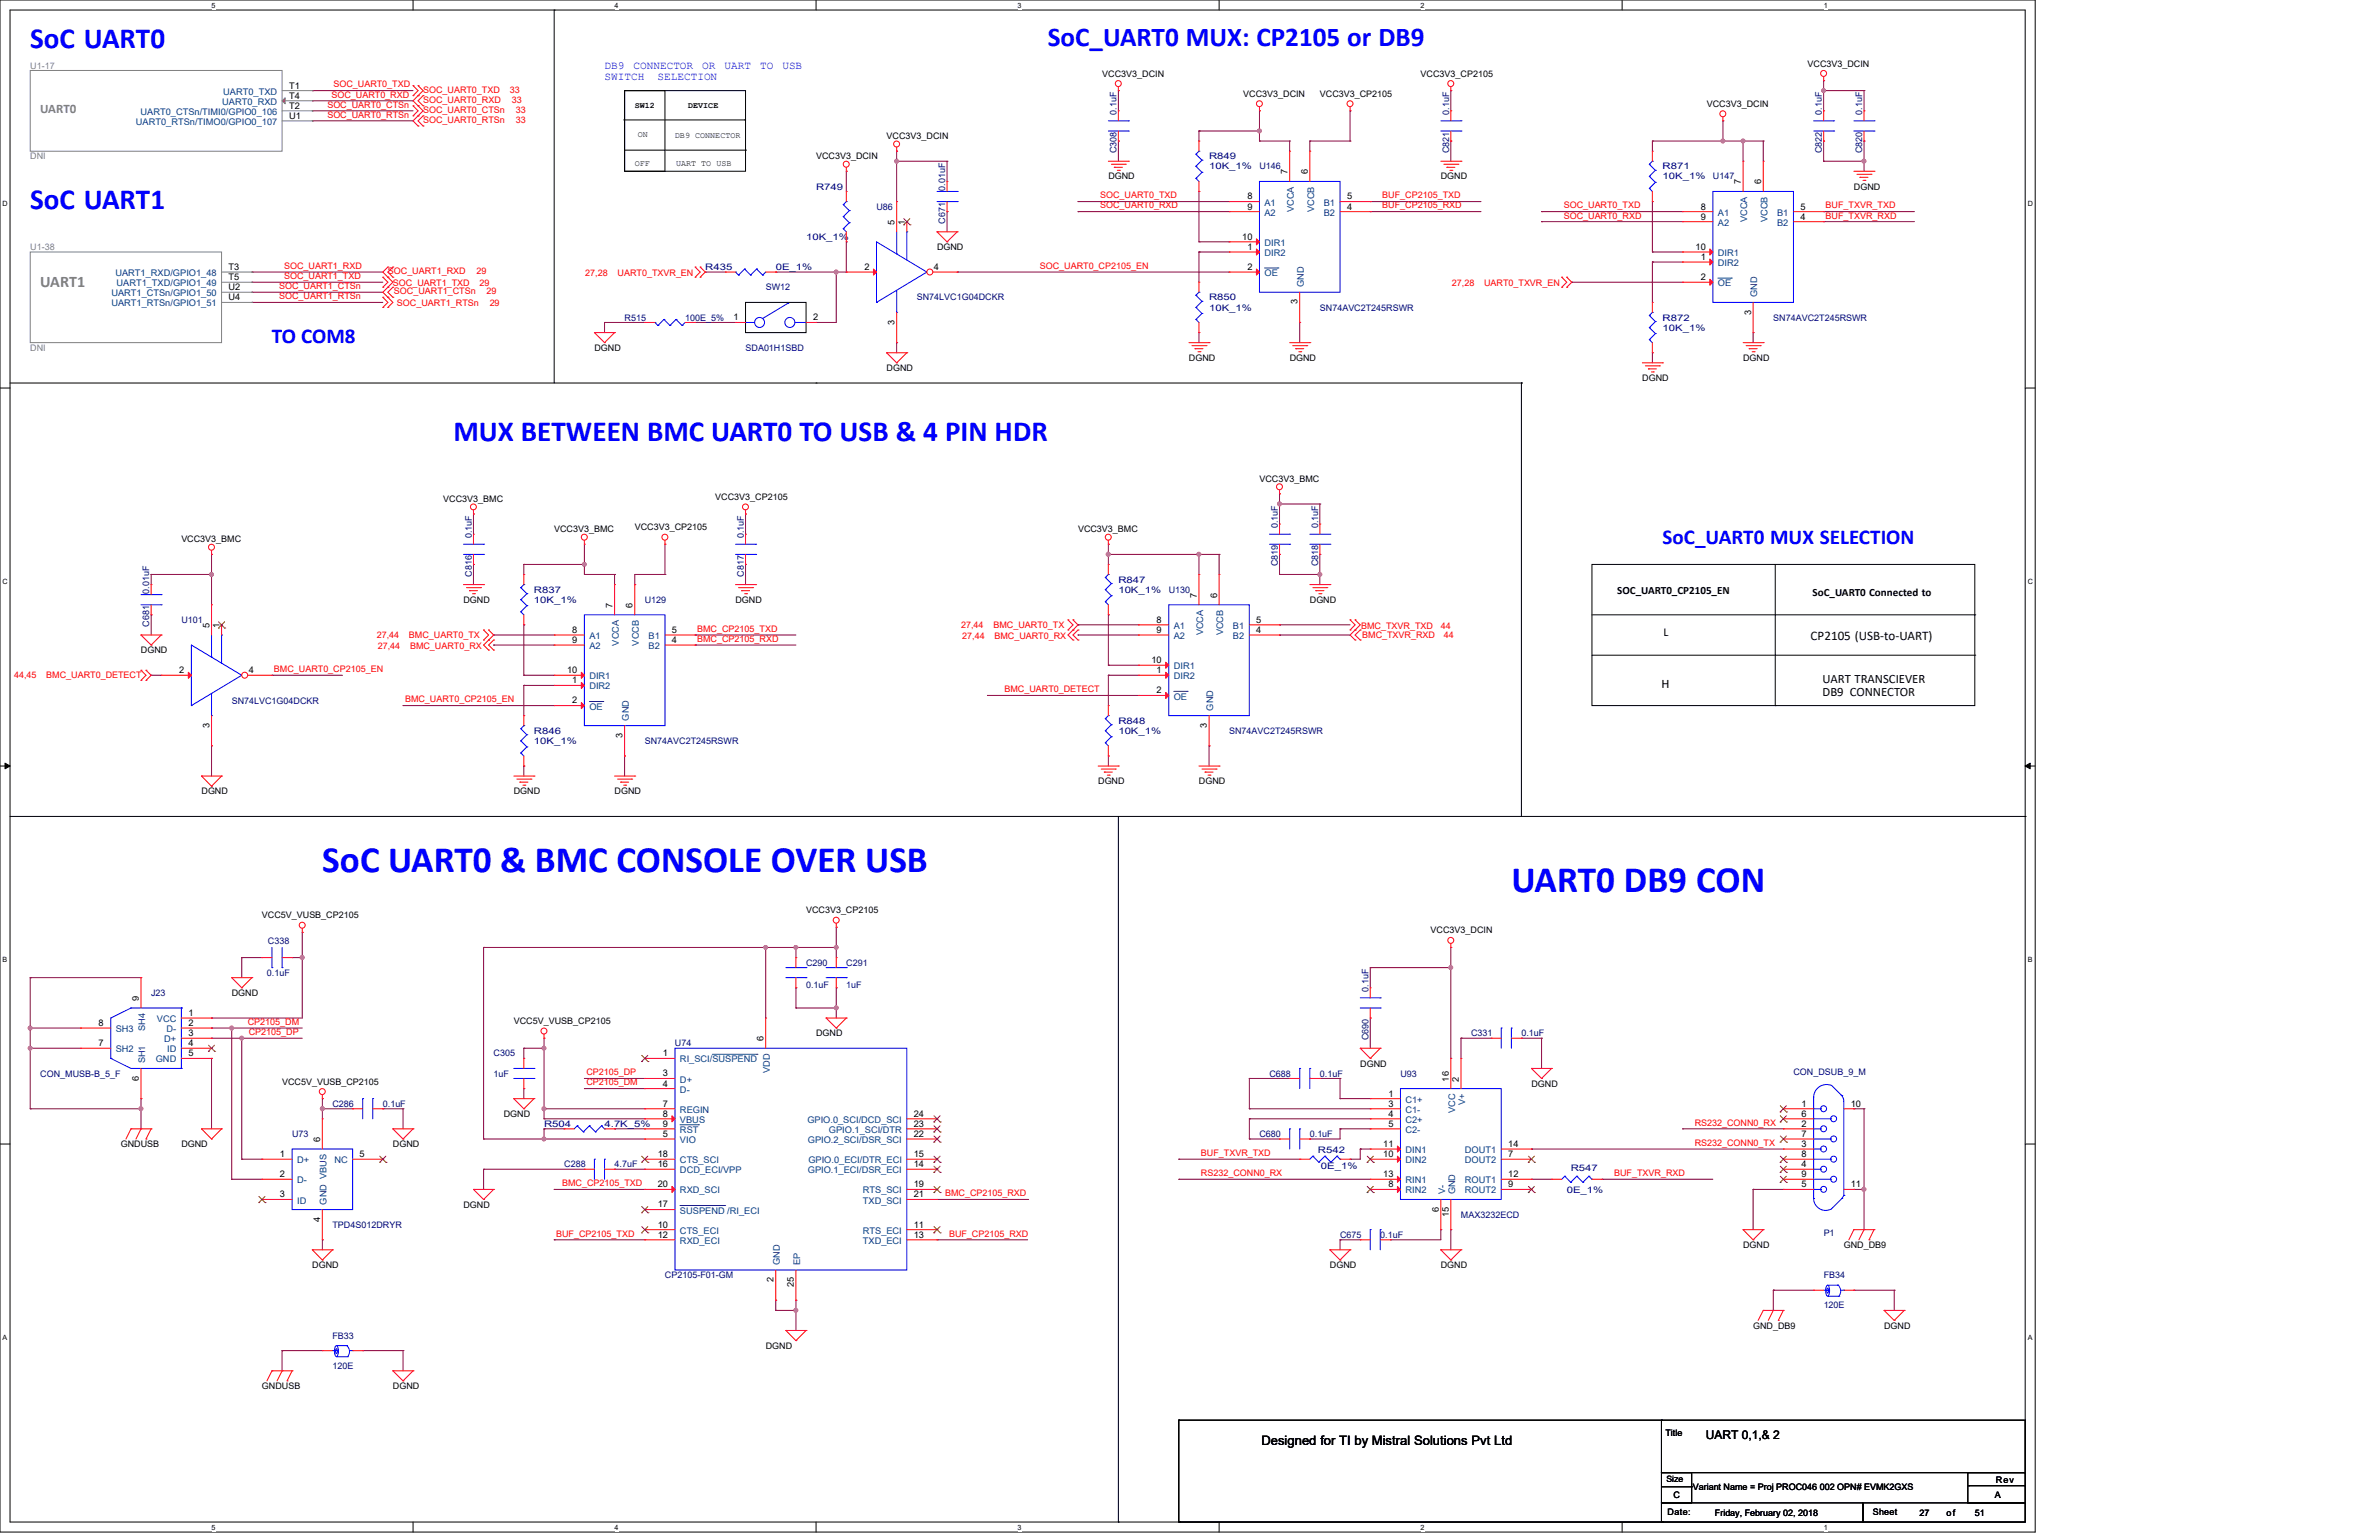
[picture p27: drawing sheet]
<svg xmlns="http://www.w3.org/2000/svg" width="432mm" height="279mm" viewBox="0 0 432 279" stroke-linecap="round" stroke-linejoin="round" font-family="sans-serif">
<defs><g id="words">
<g font-size="6.8" fill="#00f">
<text x="58.5" y="158.2">SoC UART0 &amp; BMC CONSOLE OVER USB</text>
<text x="274.3" y="161.9">UART0 DB9 CON</text>
</g>
<g font-size="5.3" fill="#00f">
<text x="5.5" y="8.7">SoC UART0</text>
<text x="5.5" y="38">SoC UART1</text>
<text x="82.3" y="80">MUX BETWEEN BMC UART0 TO USB &amp; 4 PIN HDR</text>
</g>
<text font-size="4.9" fill="#00f" x="190.2" y="8.3">SoC_UART0 MUX: CP2105 or DB9</text>
<g font-size="3.8" fill="#00f">
<text x="49.4" y="62.1">TO COM8</text>
<text x="301.8" y="98.7">SoC_UART0 MUX SELECTION</text>
</g>
<text font-size="2.9" fill="#808080" x="7.3" y="52.1">UART1</text>
<g font-size="2.4">
<text x="328.6" y="116.2">CP2105 (USB-to-UART)</text>
<text x="229" y="262.2">Designed for TI by Mistral Solutions Pvt Ltd</text>
</g>
<text font-size="2.3" fill="#808080" x="7.3" y="20.5">UART0</text>
<g font-size="2.3">
<text x="301.6" y="124.8">H</text>
<text x="330.8" y="124">UART TRANSCIEVER</text>
<text x="330.8" y="126.3">DB9 CONNECTOR</text>
</g>
<g font-size="2.2">
<text x="301.9" y="115.4">L</text>
<text x="309.6" y="261.1">UART 0,1,&amp; 2</text>
</g>
<g font-size="2" fill="#00f">
<text x="109.7" y="12.6">DB9</text>
<text x="109.7" y="14.6">SWITCH</text>
<text x="115" y="12.6">CONNECTOR</text>
<text x="119.3" y="14.6">SELECTION</text>
<text x="127.5" y="12.6">OR</text>
<text x="131.5" y="12.6">UART</text>
<text x="138" y="12.6">TO</text>
<text x="142" y="12.6">USB</text>
</g>
<g font-size="2">
<text x="293.5" y="107.8">SOC_UART0_CP2105_EN</text>
<text x="329" y="108.1">SoC_UART0 Connected to</text>
</g>
<g font-size="1.7" fill="#004080">
<text x="40.5" y="17.2">UART0_TXD</text>
<text x="24.7" y="22.7">UART0_RTSn/TIMO0/GPIO0_107</text>
<text x="25.5" y="20.8">UART0_CTSn/TIMI0/GPIO0_106</text>
<text x="40.3" y="19">UART0_RXD</text>
<text x="229.5" y="39.1">A2</text>
<text x="229.5" y="37.3">A1</text>
<text x="234.8" y="38.5" transform="rotate(-90 234.8 38.5)">VCCA</text>
<text x="238.5" y="38.5" transform="rotate(-90 238.5 38.5)">VCCB</text>
<text x="240.3" y="39.1">B2</text>
<text x="240.3" y="37.3">B1</text>
<text x="311.8" y="41">A2</text>
<text x="311.8" y="39.1">A1</text>
<text x="317.1" y="40.3" transform="rotate(-90 317.1 40.3)">VCCA</text>
<text x="320.8" y="40.3" transform="rotate(-90 320.8 40.3)">VCCB</text>
<text x="322.6" y="41">B2</text>
<text x="322.6" y="39.1">B1</text>
<text x="229.5" y="44.6">DIR1</text>
<text x="229.5" y="46.5">DIR2</text>
<text x="311.8" y="46.5">DIR1</text>
<text x="20.2" y="53.8">UART1_CTSn/GPIO1_50</text>
<text x="21" y="50.1">UART1_RXD/GPIO1_48</text>
<text x="21.1" y="51.9">UART1_TXD/GPIO1_49</text>
<text x="229.5" y="50.1">OE</text>
<text x="236.7" y="52.1" transform="rotate(-90 236.7 52.1)">GND</text>
<text x="311.8" y="51.9">OE</text>
<text x="311.8" y="48.3">DIR2</text>
<text x="319" y="54" transform="rotate(-90 319 54)">GND</text>
<text x="20.2" y="55.6">UART1_RTSn/GPIO1_51</text>
<text x="107" y="117.8">A2</text>
<text x="107" y="116">A1</text>
<text x="112.3" y="117.1" transform="rotate(-90 112.3 117.1)">VCCA</text>
<text x="116" y="117.1" transform="rotate(-90 116 117.1)">VCCB</text>
<text x="117.7" y="117.8">B2</text>
<text x="117.7" y="116">B1</text>
<text x="213" y="116">A2</text>
<text x="213" y="114.1">A1</text>
<text x="218.4" y="115.3" transform="rotate(-90 218.4 115.3)">VCCA</text>
<text x="222" y="115.3" transform="rotate(-90 222 115.3)">VCCB</text>
<text x="223.8" y="116">B2</text>
<text x="223.8" y="114.1">B1</text>
<text x="107" y="123.3">DIR1</text>
<text x="107" y="125.1">DIR2</text>
<text x="213" y="121.4">DIR1</text>
<text x="213" y="123.3">DIR2</text>
<text x="107" y="128.8">OE</text>
<text x="114.1" y="130.7" transform="rotate(-90 114.1 130.7)">GND</text>
<text x="213" y="126.9">OE</text>
<text x="220.2" y="128.9" transform="rotate(-90 220.2 128.9)">GND</text>
<text x="28.5" y="185.4">VCC</text>
<text x="21" y="187.3">SH3</text>
<text x="21" y="190.9">SH2</text>
<text x="26.4" y="187" transform="rotate(-90 26.4 187)">SH4</text>
<text x="29.8" y="189.1">D+</text>
<text x="30.2" y="187.3">D-</text>
<text x="30.3" y="190.9">ID</text>
<text x="26.4" y="192.9" transform="rotate(-90 26.4 192.9)">SH1</text>
<text x="28.3" y="192.8">GND</text>
<text x="123.4" y="192.8">RI_SCI/SUSPEND</text>
<text x="123.4" y="196.4">D+</text>
<text x="139.7" y="194.6" transform="rotate(-90 139.7 194.6)">VDD</text>
<text x="123.4" y="198.2">D-</text>
<text x="123.4" y="201.9">REGIN</text>
<text x="123.4" y="203.7">VBUS</text>
<text x="146.5" y="203.7">GPIO.0_SCI/DCD_SCI</text>
<text x="255.1" y="200.1">C1+</text>
<text x="255.1" y="201.9">C1-</text>
<text x="255.1" y="203.7">C2+</text>
<text x="264.1" y="202" transform="rotate(-90 264.1 202)">VCC</text>
<text x="265.9" y="200.5" transform="rotate(-90 265.9 200.5)">V+</text>
<text x="123.4" y="207.4">VIO</text>
<text x="123.4" y="205.5">RST</text>
<text x="146.6" y="207.4">GPIO.2_SCI/DSR_SCI</text>
<text x="150.5" y="205.5">GPIO.1_SCI/DTR</text>
<text x="255.1" y="205.5">C2-</text>
<text x="255.1" y="209.2">DIN1</text>
<text x="265.9" y="209.2">DOUT1</text>
<text x="53.9" y="211.1">D+</text>
<text x="53.9" y="214.7">D-</text>
<text x="60.7" y="211.1">NC</text>
<text x="123.4" y="212.9">DCD_ECI/VPP</text>
<text x="123.4" y="211.1">CTS_SCI</text>
<text x="146.6" y="212.9">GPIO.1_ECI/DSR_ECI</text>
<text x="146.7" y="211.1">GPIO.0_ECI/DTR_ECI</text>
<text x="255.1" y="211.1">DIN2</text>
<text x="255.1" y="214.7">RIN1</text>
<text x="265.9" y="214.7">ROUT1</text>
<text x="265.9" y="211.1">DOUT2</text>
<text x="53.9" y="218.4">ID</text>
<text x="59.3" y="218.5" transform="rotate(-90 59.3 218.5)">GND VBUS</text>
<text x="123.4" y="220.2">SUSPEND /RI_ECI</text>
<text x="123.4" y="216.5">RXD_SCI</text>
<text x="156.6" y="216.5">RTS_SCI</text>
<text x="156.6" y="218.4">TXD_SCI</text>
<text x="255.1" y="216.5">RIN2</text>
<text x="262.3" y="216.7" transform="rotate(-90 262.3 216.7)">V-</text>
<text x="264.1" y="216.7" transform="rotate(-90 264.1 216.7)">GND</text>
<text x="265.9" y="216.5">ROUT2</text>
<text x="123.4" y="223.8">CTS_ECI</text>
<text x="123.4" y="225.7">RXD_ECI</text>
<text x="156.6" y="223.8">RTS_ECI</text>
<text x="156.6" y="225.7">TXD_ECI</text>
<text x="141.6" y="229.5" transform="rotate(-90 141.6 229.5)">GND</text>
<text x="145.2" y="229.5" transform="rotate(-90 145.2 229.5)">EP</text>
</g>
<g font-size="1.7">
<text x="52.5" y="16.1">T1</text>
<text x="52.5" y="17.9">T4</text>
<text x="52.5" y="19.7">T2</text>
<text x="52.5" y="21.5">U1</text>
<text x="233.7" y="31.6" transform="rotate(-90 233.7 31.6)">7</text>
<text x="237.4" y="31.6" transform="rotate(-90 237.4 31.6)">6</text>
<text x="316" y="33.5" transform="rotate(-90 316 33.5)">7</text>
<text x="319.7" y="33.5" transform="rotate(-90 319.7 33.5)">6</text>
<text x="162.4" y="40.8" transform="rotate(-90 162.4 40.8)">5</text>
<text x="164.2" y="40.8" transform="rotate(-90 164.2 40.8)">1</text>
<text x="226.4" y="38">9</text>
<text x="226.4" y="36.2">8</text>
<text x="244.5" y="38">4</text>
<text x="244.5" y="36.2">5</text>
<text x="308.7" y="39.8">9</text>
<text x="308.7" y="38">8</text>
<text x="326.8" y="39.8">4</text>
<text x="326.8" y="38">5</text>
<text x="225.5" y="43.5">10</text>
<text x="226.4" y="45.3">1</text>
<text x="307.8" y="45.3">10</text>
<text x="308.7" y="47.2">1</text>
<text x="41.5" y="49">T3</text>
<text x="41.5" y="50.8">T5</text>
<text x="41.5" y="52.6">U2</text>
<text x="156.9" y="49">2</text>
<text x="169.5" y="49">4</text>
<text x="226.4" y="49">2</text>
<text x="308.7" y="50.8">2</text>
<text x="41.5" y="54.5">U4</text>
<text x="133.1" y="58.1">1</text>
<text x="147.6" y="58.1">2</text>
<text x="162.4" y="58.9" transform="rotate(-90 162.4 58.9)">3</text>
<text x="235.5" y="55.2" transform="rotate(-90 235.5 55.2)">3</text>
<text x="317.8" y="57.1" transform="rotate(-90 317.8 57.1)">3</text>
<text x="38" y="113.9" transform="rotate(-90 38 113.9)">5</text>
<text x="39.8" y="113.9" transform="rotate(-90 39.8 113.9)">1</text>
<text x="111.2" y="110.3" transform="rotate(-90 111.2 110.3)">7</text>
<text x="114.8" y="110.3" transform="rotate(-90 114.8 110.3)">6</text>
<text x="209.9" y="113">8</text>
<text x="217.2" y="108.5" transform="rotate(-90 217.2 108.5)">7</text>
<text x="220.9" y="108.5" transform="rotate(-90 220.9 108.5)">6</text>
<text x="228" y="113">5</text>
<text x="103.9" y="116.6">9</text>
<text x="103.9" y="114.8">8</text>
<text x="122" y="116.6">4</text>
<text x="122" y="114.8">5</text>
<text x="209.9" y="114.8">9</text>
<text x="228" y="114.8">4</text>
<text x="32.5" y="122.1">2</text>
<text x="45.1" y="122.1">4</text>
<text x="102.9" y="122.1">10</text>
<text x="103.9" y="124">1</text>
<text x="209" y="120.3">10</text>
<text x="209.9" y="125.8">2</text>
<text x="209.9" y="122.1">1</text>
<text x="103.9" y="127.6">2</text>
<text x="38" y="132" transform="rotate(-90 38 132)">3</text>
<text x="113" y="133.9" transform="rotate(-90 113 133.9)">3</text>
<text x="219.1" y="132" transform="rotate(-90 219.1 132)">3</text>
<text x="25.2" y="181.6" transform="rotate(-90 25.2 181.6)">9</text>
<text x="34.2" y="184.3">1</text>
<text x="17.9" y="186.1">8</text>
<text x="17.9" y="189.8">7</text>
<text x="34.2" y="188">3</text>
<text x="34.2" y="186.1">2</text>
<text x="34.2" y="189.8">4</text>
<text x="34.2" y="191.6">5</text>
<text x="120.3" y="191.6">1</text>
<text x="138.6" y="188.9" transform="rotate(-90 138.6 188.9)">6</text>
<text x="25.2" y="196" transform="rotate(-90 25.2 196)">6</text>
<text x="120.3" y="195.3">3</text>
<text x="120.3" y="197.1">4</text>
<text x="263" y="196.2" transform="rotate(-90 263 196.2)">16</text>
<text x="264.8" y="196.2" transform="rotate(-90 264.8 196.2)">2</text>
<text x="120.3" y="200.8">7</text>
<text x="120.3" y="202.6">8</text>
<text x="165.9" y="202.6">24</text>
<text x="252" y="198.9">1</text>
<text x="252" y="200.8">3</text>
<text x="252" y="202.6">4</text>
<text x="327" y="202.6">6</text>
<text x="327" y="200.8">1</text>
<text x="335.9" y="200.8">10</text>
<text x="50.8" y="209.9">1</text>
<text x="58.1" y="207.2" transform="rotate(-90 58.1 207.2)">6</text>
<text x="65.3" y="209.9">5</text>
<text x="119.4" y="209.9">18</text>
<text x="120.3" y="206.3">5</text>
<text x="120.3" y="204.4">9</text>
<text x="165.9" y="209.9">15</text>
<text x="165.9" y="204.4">23</text>
<text x="165.9" y="206.3">22</text>
<text x="251.1" y="208.1">11</text>
<text x="251.1" y="209.9">10</text>
<text x="252" y="204.4">5</text>
<text x="273.7" y="208.1">14</text>
<text x="273.7" y="209.9">7</text>
<text x="327" y="209.9">8</text>
<text x="327" y="206.3">7</text>
<text x="327" y="208.1">3</text>
<text x="327" y="204.4">2</text>
<text x="50.8" y="213.6">2</text>
<text x="119.4" y="211.8">16</text>
<text x="119.4" y="215.4">20</text>
<text x="165.9" y="211.8">14</text>
<text x="165.9" y="215.4">19</text>
<text x="251.1" y="213.6">13</text>
<text x="252" y="215.4">8</text>
<text x="273.7" y="213.6">12</text>
<text x="273.7" y="215.4">9</text>
<text x="327" y="213.6">9</text>
<text x="327" y="215.4">5</text>
<text x="327" y="211.8">4</text>
<text x="335.9" y="215.4">11</text>
<text x="50.8" y="217.2">3</text>
<text x="58.1" y="221.7" transform="rotate(-90 58.1 221.7)">4</text>
<text x="119.4" y="219.1">17</text>
<text x="165.9" y="217.2">21</text>
<text x="261.1" y="219.8" transform="rotate(-90 261.1 219.8)">6</text>
<text x="263" y="220.7" transform="rotate(-90 263 220.7)">15</text>
<text x="119.4" y="222.7">10</text>
<text x="119.4" y="224.6">12</text>
<text x="165.9" y="222.7">11</text>
<text x="165.9" y="224.6">13</text>
<text x="140.4" y="232.6" transform="rotate(-90 140.4 232.6)">2</text>
<text x="144.1" y="233.6" transform="rotate(-90 144.1 233.6)">25</text>
</g>
<g font-size="1.6" fill="#808080">
<text x="5.5" y="12.4">U1-17</text>
<text x="5.5" y="28.9">DNI</text>
<text x="5.5" y="45.4">U1-38</text>
<text x="5.5" y="63.6">DNI</text>
</g>
<g font-size="1.6" fill="#f00">
<text x="60.2" y="17.7">SOC_UART0_RXD</text>
<text x="60.5" y="15.9">SOC_UART0_TXD</text>
<text x="76.8" y="16.8">SOC_UART0_TXD</text>
<text x="92.5" y="16.8">33</text>
<text x="59.4" y="19.5">SOC_UART0_CTSn</text>
<text x="59.4" y="21.4">SOC_UART0_RTSn</text>
<text x="76.8" y="20.5">SOC_UART0_CTSn</text>
<text x="76.8" y="18.7">SOC_UART0_RXD</text>
<text x="76.8" y="22.3">SOC_UART0_RTSn</text>
<text x="92.9" y="18.7">33</text>
<text x="93.6" y="20.5">33</text>
<text x="93.6" y="22.3">33</text>
<text x="199.7" y="36">SOC_UART0_TXD</text>
<text x="199.7" y="37.8">SOC_UART0_RXD</text>
<text x="250.9" y="36">BUF_CP2105_TXD</text>
<text x="250.9" y="37.8">BUF_CP2105_RXD</text>
<text x="283.8" y="37.8">SOC_UART0_TXD</text>
<text x="283.8" y="39.6">SOC_UART0_RXD</text>
<text x="331.4" y="39.6">BUF_TXVR_RXD</text>
<text x="331.4" y="37.8">BUF_TXVR_TXD</text>
<text x="50.7" y="52.5">SOC_UART1_CTSn</text>
<text x="51.6" y="48.8">SOC_UART1_RXD</text>
<text x="51.6" y="50.6">SOC_UART1_TXD</text>
<text x="70.4" y="49.8">SOC_UART1_RXD</text>
<text x="71.3" y="51.9">SOC_UART1_TXD</text>
<text x="71.5" y="53.4">SOC_UART1_CTSn</text>
<text x="86.5" y="49.8">29</text>
<text x="87" y="51.9">29</text>
<text x="88.3" y="53.4">29</text>
<text x="106.2" y="50.1">27,28</text>
<text x="112.1" y="50.1">UART0_TXVR_EN</text>
<text x="188.7" y="48.8">SOC_UART0_CP2105_EN</text>
<text x="263.5" y="51.9">27,28</text>
<text x="269.4" y="51.9">UART0_TXVR_EN</text>
<text x="50.7" y="54.3">SOC_UART1_RTSn</text>
<text x="72.1" y="55.6">SOC_UART1_RTSn</text>
<text x="88.9" y="55.6">29</text>
<text x="174.5" y="113.9">27,44</text>
<text x="180.3" y="113.9">BMC_UART0_TX</text>
<text x="68.4" y="115.8">27,44</text>
<text x="68.6" y="117.8">27,44</text>
<text x="74.2" y="115.8">BMC_UART0_TX</text>
<text x="74.4" y="117.8">BMC_UART0_RX</text>
<text x="126.5" y="114.6">BMC_CP2105_TXD</text>
<text x="126.5" y="116.5">BMC_CP2105_RXD</text>
<text x="174.6" y="116">27,44</text>
<text x="180.5" y="116">BMC_UART0_RX</text>
<text x="247.1" y="114.1">BMC_TXVR_TXD</text>
<text x="247.2" y="115.8">BMC_TXVR_RXD</text>
<text x="261.5" y="114.1">44</text>
<text x="262.1" y="115.8">44</text>
<text x="2.6" y="123.1">44,45</text>
<text x="8.4" y="123.1">BMC_UART0_DETECT</text>
<text x="49.7" y="121.9">BMC_UART0_CP2105_EN</text>
<text x="182.3" y="125.6">BMC_UART0_DETECT</text>
<text x="73.5" y="127.4">BMC_UART0_CP2105_EN</text>
<text x="45" y="185.9">CP2105_DM</text>
<text x="45.1" y="187.8">CP2105_DP</text>
<text x="106.4" y="195.1">CP2105_DP</text>
<text x="106.4" y="196.9">CP2105_DM</text>
<text x="218" y="209.7">BUF_TXVR_TXD</text>
<text x="307.6" y="207.9">RS232_CONN0_TX</text>
<text x="307.6" y="204.2">RS232_CONN0_RX</text>
<text x="102" y="215.2">BMC_CP2105_TXD</text>
<text x="218" y="213.4">RS232_CONN0_RX</text>
<text x="293" y="213.4">BUF_TXVR_RXD</text>
<text x="171.5" y="217">BMC_CP2105_RXD</text>
<text x="100.9" y="224.4">BUF_CP2105_TXD</text>
<text x="172.3" y="224.4">BUF_CP2105_RXD</text>
</g>
<g font-size="1.6">
<text x="200.1" y="13.9">VCC3V3_DCIN</text>
<text x="225.7" y="17.6">VCC3V3_DCIN</text>
<text x="239.6" y="17.6">VCC3V3_CP2105</text>
<text x="257.9" y="13.9">VCC3V3_CP2105</text>
<text x="328.1" y="12.1">VCC3V3_DCIN</text>
<text x="309.8" y="19.4">VCC3V3_DCIN</text>
<text x="148.1" y="28.9">VCC3V3_DCIN</text>
<text x="160.9" y="25.3">VCC3V3_DCIN</text>
<text x="201.2" y="32.6">DGND</text>
<text x="261.5" y="32.6">DGND</text>
<text x="336.5" y="34.4">DGND</text>
<text x="170.1" y="45.4">DGND</text>
<text x="107.9" y="63.6">DGND</text>
<text x="215.8" y="65.5">DGND</text>
<text x="234.1" y="65.5">DGND</text>
<text x="316.4" y="65.5">DGND</text>
<text x="160.9" y="67.3">DGND</text>
<text x="298.1" y="69.1">DGND</text>
<text x="228.6" y="87.4">VCC3V3_BMC</text>
<text x="80.5" y="91.1">VCC3V3_BMC</text>
<text x="129.8" y="90.7">VCC3V3_CP2105</text>
<text x="32.9" y="98.4">VCC3V3_BMC</text>
<text x="100.6" y="96.6">VCC3V3_BMC</text>
<text x="115.2" y="96.2">VCC3V3_CP2105</text>
<text x="195.7" y="96.6">VCC3V3_BMC</text>
<text x="84.1" y="109.4">DGND</text>
<text x="133.5" y="109.4">DGND</text>
<text x="237.7" y="109.4">DGND</text>
<text x="25.6" y="118.5">DGND</text>
<text x="199.3" y="142.3">DGND</text>
<text x="217.6" y="142.3">DGND</text>
<text x="36.6" y="144.1">DGND</text>
<text x="93.3" y="144.1">DGND</text>
<text x="111.5" y="144.1">DGND</text>
<text x="47.5" y="166.6">VCC5V_VUSB_CP2105</text>
<text x="146.3" y="165.7">VCC3V3_CP2105</text>
<text x="259.7" y="169.4">VCC3V3_DCIN</text>
<text x="42.1" y="180.7">DGND</text>
<text x="93.3" y="185.8">VCC5V_VUSB_CP2105</text>
<text x="148.1" y="188">DGND</text>
<text x="51.2" y="196.8">VCC5V_VUSB_CP2105</text>
<text x="246.9" y="193.5">DGND</text>
<text x="278" y="197.1">DGND</text>
<text x="91.4" y="202.6">DGND</text>
<text x="21.9" y="208.1">GNDUSB</text>
<text x="32.9" y="208.1">DGND</text>
<text x="71.3" y="208.1">DGND</text>
<text x="84.1" y="219.1">DGND</text>
<text x="316.4" y="226.4">DGND</text>
<text x="334.7" y="226.4">GND_DB9</text>
<text x="56.7" y="230.1">DGND</text>
<text x="241.4" y="230.1">DGND</text>
<text x="261.5" y="230.1">DGND</text>
<text x="139" y="244.7">DGND</text>
<text x="318.2" y="241">GND_DB9</text>
<text x="342" y="241">DGND</text>
<text x="47.5" y="252">GNDUSB</text>
<text x="71.3" y="252">DGND</text>
<text x="302.3" y="260.6">Title</text>
<text x="302.5" y="269">Size</text>
<text x="362.3" y="269">Rev</text>
<text x="302.7" y="274.9">Date:</text>
<text x="303.8" y="271.8">C</text>
<text x="307.2" y="270.3">Variant Name = Proj PROC046 002 OPN# EVMK2GXS</text>
<text x="311.3" y="275.1">Friday, February 02, 2018</text>
<text x="340" y="274.9">Sheet</text>
<text x="348.4" y="275.1">27</text>
<text x="353.3" y="275.1">of</text>
<text x="358.4" y="275.1">51</text>
<text x="362.1" y="271.8">A</text>
</g>
<g font-size="1.6" fill="#000080">
<text x="202.7" y="20.9" transform="rotate(-90 202.7 20.9)">0.1uF</text>
<text x="263" y="20.9" transform="rotate(-90 263 20.9)">0.1uF</text>
<text x="330.7" y="20.9" transform="rotate(-90 330.7 20.9)">0.1uF</text>
<text x="338" y="20.9" transform="rotate(-90 338 20.9)">0.1uF</text>
<text x="202.7" y="27.8" transform="rotate(-90 202.7 27.8)">C308</text>
<text x="219.5" y="28.9">R849</text>
<text x="263" y="27.8" transform="rotate(-90 263 27.8)">C821</text>
<text x="330.7" y="27.8" transform="rotate(-90 330.7 27.8)">C822</text>
<text x="338" y="27.8" transform="rotate(-90 338 27.8)">C820</text>
<text x="148.1" y="34.4">R749</text>
<text x="171.6" y="34.6" transform="rotate(-90 171.6 34.6)">0.01uF</text>
<text x="219.5" y="30.7">10K_1%</text>
<text x="228.6" y="30.7">U146</text>
<text x="301.8" y="30.7">R871</text>
<text x="301.8" y="32.6">10K_1%</text>
<text x="310.9" y="32.6">U147</text>
<text x="159.1" y="38.1">U86</text>
<text x="171.6" y="40.6" transform="rotate(-90 171.6 40.6)">C671</text>
<text x="146.3" y="43.5">10K_1%</text>
<text x="128" y="49">R435</text>
<text x="139" y="52.7">SW12</text>
<text x="140.8" y="49">0E_1%</text>
<text x="113.4" y="58.2">R515</text>
<text x="124.4" y="58.2">100E_5%</text>
<text x="166.4" y="54.5">SN74LVC1G04DCKR</text>
<text x="219.5" y="54.5">R850</text>
<text x="219.5" y="56.3">10K_1%</text>
<text x="239.6" y="56.3">SN74AVC2T245RSWR</text>
<text x="301.8" y="58.2">R872</text>
<text x="301.8" y="60">10K_1%</text>
<text x="321.9" y="58.2">SN74AVC2T245RSWR</text>
<text x="135.3" y="63.6">SDA01H1SBD</text>
<text x="231.9" y="95.8" transform="rotate(-90 231.9 95.8)">0.1uF</text>
<text x="239.2" y="95.8" transform="rotate(-90 239.2 95.8)">0.1uF</text>
<text x="85.6" y="97.6" transform="rotate(-90 85.6 97.6)">0.1uF</text>
<text x="135" y="97.6" transform="rotate(-90 135 97.6)">0.1uF</text>
<text x="27.1" y="107.7" transform="rotate(-90 27.1 107.7)">0.01uF</text>
<text x="85.6" y="104.6" transform="rotate(-90 85.6 104.6)">C816</text>
<text x="96.9" y="107.5">R837</text>
<text x="135" y="104.6" transform="rotate(-90 135 104.6)">C817</text>
<text x="203" y="105.7">R847</text>
<text x="203" y="107.5">10K_1%</text>
<text x="212.1" y="107.5">U130</text>
<text x="231.9" y="102.8" transform="rotate(-90 231.9 102.8)">C819</text>
<text x="239.2" y="102.8" transform="rotate(-90 239.2 102.8)">C818</text>
<text x="27.1" y="113.7" transform="rotate(-90 27.1 113.7)">C681</text>
<text x="32.9" y="113">U101</text>
<text x="96.9" y="109.4">10K_1%</text>
<text x="117" y="109.4">U129</text>
<text x="42.1" y="127.7">SN74LVC1G04DCKR</text>
<text x="203" y="131.3">R848</text>
<text x="96.9" y="133.1">R846</text>
<text x="96.9" y="135">10K_1%</text>
<text x="117" y="135">SN74AVC2T245RSWR</text>
<text x="203" y="133.1">10K_1%</text>
<text x="223.1" y="133.1">SN74AVC2T245RSWR</text>
<text x="48.6" y="171.2">C338</text>
<text x="48.5" y="177">0.1uF</text>
<text x="146.3" y="175.2">C290</text>
<text x="146.3" y="179.2">0.1uF</text>
<text x="153.6" y="175.2">C291</text>
<text x="153.6" y="179.2">1uF</text>
<text x="248.4" y="179.9" transform="rotate(-90 248.4 179.9)">0.1uF</text>
<text x="27.4" y="180.7">J23</text>
<text x="89.6" y="191.7">C305</text>
<text x="122.5" y="189.8">U74</text>
<text x="248.4" y="188.7" transform="rotate(-90 248.4 188.7)">C690</text>
<text x="267" y="188">C331</text>
<text x="276.1" y="188">0.1uF</text>
<text x="7.3" y="195.3">CON_MUSB-B_5_F</text>
<text x="89.6" y="195.3">1uF</text>
<text x="230.4" y="195.3">C688</text>
<text x="239.6" y="195.3">0.1uF</text>
<text x="254.2" y="195.3">U93</text>
<text x="325.5" y="195">CON_DSUB_9_M</text>
<text x="60.3" y="200.8">C286</text>
<text x="69.5" y="200.8">0.1uF</text>
<text x="53" y="206.3">U73</text>
<text x="98.7" y="204.5">R504</text>
<text x="109.7" y="204.5">4.7K_5%</text>
<text x="228.6" y="206.3">C680</text>
<text x="237.7" y="206.3">0.1uF</text>
<text x="239.2" y="209.2">R542</text>
<text x="102.4" y="211.8">C288</text>
<text x="111.5" y="211.8">4.7uF</text>
<text x="239.8" y="212.2">0E_1%</text>
<text x="285.1" y="212.5">R547</text>
<text x="265.2" y="220.9">MAX3232ECD</text>
<text x="284.4" y="216.4">0E_1%</text>
<text x="60.3" y="222.8">TPD4S012DRYR</text>
<text x="243.2" y="224.6">C675</text>
<text x="250.5" y="224.6">0.1uF</text>
<text x="331" y="224.2">P1</text>
<text x="120.7" y="231.9">CP2105-F01-GM</text>
<text x="331" y="231.9">FB34</text>
<text x="331" y="237.4">120E</text>
<text x="60.3" y="242.9">FB33</text>
<text x="60.3" y="248.4">120E</text>
</g>
<g font-size="1.5">
<text x="115.2" y="19.6">SW12</text>
<text x="124.9" y="19.6">DEVICE</text>
<text x="115.8" y="24.8">ON</text>
<text x="122.5" y="25">DB9 CONNECTOR</text>
<text x="115.2" y="30.1">OFF</text>
<text x="122.7" y="30.1">UART TO USB</text>
</g>
<g font-size="1.3">
<text x="38.4" y="1.4">5</text>
<text x="111.5" y="1.4">4</text>
<text x="184.7" y="1.4">3</text>
<text x="257.9" y="1.4">2</text>
<text x="331" y="1.4">1</text>
<text x=".5" y="37.3">D</text>
<text x="368" y="37.3">D</text>
<text x=".5" y="105.9">C</text>
<text x="368" y="105.9">C</text>
<text x=".5" y="174.5">B</text>
<text x="368" y="174.5">B</text>
<text x=".5" y="243">A</text>
<text x="368" y="243">A</text>
<text x="38.4" y="277.5">5</text>
<text x="111.5" y="277.5">4</text>
<text x="184.7" y="277.5">3</text>
<text x="257.9" y="277.5">2</text>
<text x="331" y="277.5">1</text>
</g>
</g></defs>
<path d="M0 0h369.4v278h-369.4zM1.8 1.8h365.8v274.3h-365.8z" fill="none" stroke="#000" stroke-width=".18"/>
<g fill="#fff">
<path d="M38.4 .2h.7v1.5h-.7z"/>
<path d="M38.4 276.3h.7v1.5h-.7z"/>
</g>
<path d="M75 0v1.8M75 276.1v1.9" fill="none" stroke="#000" stroke-width=".18"/>
<g fill="#fff">
<path d="M111.5 .2h.8v1.5h-.8z"/>
<path d="M111.5 276.3h.8v1.5h-.8z"/>
</g>
<path d="M148.1 0v1.8M148.1 276.1v1.9" fill="none" stroke="#000" stroke-width=".18"/>
<g fill="#fff">
<path d="M184.7 .2h.7v1.5h-.7z"/>
<path d="M184.7 276.3h.7v1.5h-.7z"/>
</g>
<path d="M221.3 0v1.8M221.3 276.1v1.9" fill="none" stroke="#000" stroke-width=".18"/>
<g fill="#fff">
<path d="M257.9 .2h.7v1.5h-.7z"/>
<path d="M257.9 276.3h.7v1.5h-.7z"/>
</g>
<path d="M294.4 0v1.8M294.4 276.1v1.9" fill="none" stroke="#000" stroke-width=".18"/>
<g fill="#fff">
<path d="M331 .2h.7v1.5h-.7z"/>
<path d="M331 276.3h.7v1.5h-.7z"/>
<path d="M.5 36.1h.9v1.5h-.9z"/>
<path d="M368 36.1h1v1.5h-1z"/>
<path d="M.5 104.7h.9v1.5h-.9z"/>
<path d="M368 104.7h1v1.5h-1z"/>
</g>
<path d="M0 70.4h1.8M367.6 70.4h1.8" fill="none" stroke="#000" stroke-width=".18"/>
<g fill="#fff">
<path d="M.5 173.3h.8v1.4h-.8z"/>
<path d="M368 173.3h.9v1.4h-.9z"/>
</g>
<path d="M0 139h1.8M.9 138.5l.9 .5-.9 .5zM367.6 139l.9-.5v1zM367.6 139h1.8" fill="none" stroke="#000" stroke-width=".18"/>
<path d="M.9 138.5l.9 .5-.9 .5zM367.6 139l.9-.5v1z" fill="#000"/>
<g fill="#fff">
<path d="M.5 241.9h.8v1.4h-.8z"/>
<path d="M368 241.9h.9v1.4h-.9z"/>
</g>
<g fill="none" stroke="#000" stroke-width=".18">
<path d="M100.6 1.8h.1M100.6 1.8v67.7M113.4 16.4h21.9v14.7h-21.9zM113.4 16.4h7.3v14.7h-7.3zM113.2 21.8h21.9M113.4 27.2h21.9M135.1 21.8h.1M135.3 27.2h.1M135.3 54.9h11v5.4h-11zM1.8 69.5h274.3M148.1 69.5h.1M276.1 69.5h.1"/>
<path d="M276.1 69.5v78.6M288.9 102.4h69.5v25.6h-69.5zM288.9 111.5h69.5M288.9 118.9h69.5M322.2 102.4v25.6M358.4 111.5h.1M358.4 118.9h.1M322.2 128h.1M1.8 148.1h365.8M203 148.1v128M367.6 148.1h.1M0 207.6h1.8"/>
<path d="M367.6 207.6h1.8M203 276.1h.1"/>
</g>
<path d="M5.5 177.4h.1M5.5 177.4h20.1M5.5 190.2h.1M5.5 186.5h.1M5.5 190.2h9.1M5.5 186.5h9.1M25.6 201.2h.1M25.6 201.2v3.6" fill="none" stroke="#800040" stroke-width=".18"/>
<circle cx="5.5" cy="186.5" r=".36" fill="#f0f"/>
<circle cx="5.5" cy="186.5" r=".36" fill="none" stroke="#f0f" stroke-width=".18"/>
<path d="M5.5 186.5h.1M5.5 190.2h.1M5.5 186.5v14.7" fill="none" stroke="#800040" stroke-width=".18"/>
<circle cx="5.5" cy="190.2" r=".35" fill="#f0f"/>
<circle cx="5.5" cy="190.2" r=".35" fill="none" stroke="#f0f" stroke-width=".18"/>
<path d="M54.9 173.7h.1M54.9 173.7v11M38.4 192h.1M38.4 192v12.8" fill="none" stroke="#800040" stroke-width=".18"/>
<circle cx="54.8" cy="173.7" r=".36" fill="#f0f"/>
<circle cx="54.8" cy="173.7" r=".36" fill="none" stroke="#f0f" stroke-width=".18"/>
<path d="M5.5 177.4h.1M5.5 177.4v9.1M25.6 199.3h.1M25.6 199.3v1.9h-20.1M38.4 184.7h.1M38.4 184.7h16.5M5.5 201.2h.1" fill="none" stroke="#800040" stroke-width=".18"/>
<circle cx="25.6" cy="201.1" r=".36" fill="#f0f"/>
<circle cx="25.6" cy="201.1" r=".36" fill="none" stroke="#f0f" stroke-width=".18"/>
<g fill="none" stroke="#800040" stroke-width=".18">
<path d="M43.9 188.4h.1M43.9 188.4h11M42.1 214h.1M42.1 214h5.4M43.9 210.3h.1M43.9 210.3h3.6M58.5 201.2h.1M58.5 201.2v1.8M214 210.3h.1M214 214h.1M214 210.3h21.9M214 214h34.7"/>
<path d="M278 208.5h.1M278 208.5h45.7M305.4 204.8h.1M305.4 204.8h18.3M318.2 215.8h.1M318.2 215.8h5.5M318.2 215.8v7.3M336.5 201.2h.1M336.5 215.8h.1M336.5 201.2h1.8M336.5 215.8h1.8M338.3 215.8h.1"/>
<path d="M338.3 201.2h.1M338.3 201.2v21.9M58.5 224.9h.1M58.5 224.9v1.9"/>
</g>
<circle cx="338.3" cy="215.8" r=".36" fill="#f0f"/>
<circle cx="338.3" cy="215.8" r=".36" fill="none" stroke="#f0f" stroke-width=".18"/>
<g fill="none" stroke="#800040" stroke-width=".18">
<path d="M248.7 175.6h.1M248.7 175.6v3.6M248.7 175.6h14.6M263.3 175.6h.1M263.3 171.9h.1M263.3 171.9v20.1M226.8 195.7h.1M226.8 195.7h7.3M226.8 195.7v5.5M239.6 195.7h.1M239.6 195.7h3.6M243.2 195.7h.1"/>
<path d="M243.2 199.3h.1M243.2 195.7v3.6M243.2 199.3h5.5M279.8 188.4h.1M279.8 188.4v5.4M226.8 201.2h.1M226.8 203h.1M226.8 206.7h.1M226.8 203v3.7M226.8 201.2h21.9M226.8 206.7h5.4M226.8 203h21.9"/>
<path d="M237.7 206.7h.1M243.2 204.8h.1M243.2 204.8v1.9h-5.5M243.2 204.8h5.5M245 210.3h.1M246.9 208.5h.1M246.9 208.5v1.8h-1.9M246.9 208.5h1.8M278 214h.1M278 214h3.6M290.8 214h.1M290.8 214h20.1"/>
<path d="M243.2 224.9h.1M243.2 224.9h3.7M243.2 224.9v1.9M252.4 224.9h.1M261.5 223.1h.1M261.5 223.1v1.8h-9.1M263.3 223.1h.1M263.3 223.1v3.7"/>
</g>
<circle cx="263.3" cy="175.5" r=".35" fill="#f0f"/>
<circle cx="263.3" cy="175.5" r=".35" fill="none" stroke="#f0f" stroke-width=".18"/>
<path d="M42.1 186.5h.1M42.1 186.5h12.8M43.9 188.4h.1M43.9 188.4v21.9M248.7 184.7h.1M248.7 184.7v5.5M265.2 188.4h.1M265.2 188.4v3.6M265.2 188.4h5.5M276.1 188.4h.1M276.1 188.4h3.7" fill="none" stroke="#800040" stroke-width=".18"/>
<circle cx="43.9" cy="188.3" r=".35" fill="#f0f"/>
<circle cx="43.9" cy="188.3" r=".35" fill="none" stroke="#f0f" stroke-width=".18"/>
<path d="M42.1 186.5h.1M42.1 186.5v27.5" fill="none" stroke="#800040" stroke-width=".18"/>
<circle cx="42" cy="186.5" r=".36" fill="#f0f"/>
<circle cx="42" cy="186.5" r=".36" fill="none" stroke="#f0f" stroke-width=".18"/>
<g fill="none" stroke="#800040" stroke-width=".18">
<path d="M162.8 29.3h.1M162.8 29.3v7.3M173.7 49.4h.1M173.7 49.4h49.4M162.8 62.2h.1M162.8 62.2v1.8M38.4 186.5h.1M38.4 188.4h.1M38.4 186.5h3.7M38.4 188.4h5.5M51.2 245h.1M51.2 245v3.7"/>
<path d="M51.2 245h7.3M65.8 245h.1M65.8 245h7.4M73.2 245h.1M73.2 245v3.7"/>
</g>
<circle cx="162.7" cy="29.2" r=".35" fill="#f0f"/>
<circle cx="162.7" cy="29.2" r=".35" fill="none" stroke="#f0f" stroke-width=".18"/>
<g fill="none" stroke="#800040" stroke-width=".18">
<path d="M56.7 16.4h.1M56.7 18.3h.1M56.7 16.4h18.3M56.7 18.3h18.3M56.7 20.1h.1M56.7 21.9h.1M56.7 20.1h18.3M56.7 21.9h18.3M153.6 31.1h.1M153.6 31.1v3.6M162.8 29.3h.1M162.8 27.4h.1"/>
<path d="M162.8 29.3h9.1M162.8 27.4v1.9M171.9 29.3h.1M171.9 38.4h.1M171.9 29.3v3.6M171.9 38.4v3.7M45.7 49.4h.1M45.7 51.2h.1M45.7 53h.1M45.7 54.9h.1M45.7 49.4h23.8M45.7 51.2h23.8"/>
<path d="M45.7 53h23.8M45.7 54.9h23.8M109.7 58.5h.1M109.7 58.5v1.8M126.2 58.5h.1M126.2 58.5h7.3M128 49.4h.1M128 49.4h3.7M148.1 58.5h.1M148.1 58.5h3.7M151.8 49.4h.1M153.6 43.9h.1"/>
<path d="M153.6 43.9v5.5h-1.8M58.5 201.2h.1M58.5 201.2h5.5M321.9 234.1h.1M321.9 234.1v3.6M321.9 234.1h7.3M336.5 234.1h.1M336.5 234.1h7.3M343.8 234.1h.1M343.8 234.1v3.6"/>
</g>
<circle cx="58.5" cy="201.1" r=".36" fill="#f0f"/>
<circle cx="58.5" cy="201.1" r=".36" fill="none" stroke="#f0f" stroke-width=".18"/>
<g fill="none" stroke="#800040" stroke-width=".18">
<path d="M58.5 199.3h.1M58.5 199.3v1.9M106.1 195.7h.1M106.1 197.5h.1M106.1 195.7h10.9M106.1 197.5h10.9M69.5 201.2h.1M69.5 201.2h3.7M73.2 201.2h.1M73.2 201.2v3.6M140.8 235.9h.1M140.8 237.7h.1"/>
<path d="M140.8 235.9v1.8M140.8 237.7h3.7"/>
</g>
<circle cx="144.4" cy="237.7" r=".36" fill="#f0f"/>
<circle cx="144.4" cy="237.7" r=".36" fill="none" stroke="#f0f" stroke-width=".18"/>
<path d="M144.5 171.9h.1M144.5 171.9v1.8M144.5 171.9h7.3M151.8 182.9h.1M151.8 182.9v1.8M111.5 212.1h.1M111.5 212.1h5.5M144.5 237.7h.1M144.5 235.9h.1M144.5 235.9v5.5" fill="none" stroke="#800040" stroke-width=".18"/>
<circle cx="151.8" cy="171.9" r=".35" fill="#f0f"/>
<circle cx="151.8" cy="171.9" r=".35" fill="none" stroke="#f0f" stroke-width=".18"/>
<path d="M144.5 179.2h.1M144.5 179.2v3.7M151.8 171.9h.1M151.8 179.2h.1M151.8 171.9v1.8M151.8 179.2v3.7h-7.3M144.5 182.9h.1" fill="none" stroke="#800040" stroke-width=".18"/>
<circle cx="151.8" cy="182.9" r=".36" fill="#f0f"/>
<circle cx="151.8" cy="182.9" r=".36" fill="none" stroke="#f0f" stroke-width=".18"/>
<g fill="none" stroke="#800040" stroke-width=".18">
<path d="M43.9 173.7h.1M43.9 173.7h3.6M43.9 173.7v3.7M53 173.7h.1M54.9 169.2h.1M54.9 169.2v4.5h-1.9M87.8 171.9h.1M87.8 171.9v34.8M139 171.9h.1M139 171.9v12.8M95.1 197.5h.1M95.1 190.2h.1"/>
<path d="M95.1 190.2v1.8M95.1 197.5v1.8M98.7 188.4h.1M98.7 188.4v1.8h-3.6M87.8 206.7h.1M87.8 206.7h29.2M98.7 201.2h.1M98.7 203h.1M98.7 204.8h.1M98.7 206.7h.1M98.7 201.2v1.8M98.7 204.8v1.9"/>
<path d="M98.7 201.2h18.3M98.7 203h18.3M98.7 204.8h3.7M111.5 204.8h.1M111.5 204.8h5.5M100.6 224.9h.1M100.6 224.9h16.4M170.1 224.9h.1M170.1 224.9h16.4"/>
</g>
<circle cx="98.7" cy="206.6" r=".35" fill="#f0f"/>
<circle cx="98.7" cy="206.6" r=".35" fill="none" stroke="#f0f" stroke-width=".18"/>
<path d="M98.7 190.2h.1M98.7 190.2v11" fill="none" stroke="#800040" stroke-width=".18"/>
<circle cx="98.7" cy="201.1" r=".36" fill="#f0f"/>
<circle cx="98.7" cy="201.1" r=".36" fill="none" stroke="#f0f" stroke-width=".18"/>
<circle cx="98.7" cy="190.2" r=".35" fill="#f0f"/>
<circle cx="98.7" cy="190.2" r=".35" fill="none" stroke="#f0f" stroke-width=".18"/>
<path d="M38.4 104.2h.1M38.4 104.2v5.5M38.4 135.3h.1M38.4 135.3v5.5M87.8 212.1h.1M87.8 215.8h.1M87.8 212.1h18.3M87.8 212.1v3.7M100.6 215.8h.1M100.6 215.8h16.4M170.1 217.6h16.4M186.5 217.6h.1" fill="none" stroke="#800040" stroke-width=".18"/>
<circle cx="38.4" cy="104.2" r=".36" fill="#f0f"/>
<circle cx="38.4" cy="104.2" r=".36" fill="none" stroke="#f0f" stroke-width=".18"/>
<g fill="none" stroke="#800040" stroke-width=".18">
<path d="M85.9 93.3h.1M85.9 93.3v3.6M106.1 98.7v3.7M120.7 98.7h.1M120.7 98.7v5.5M135.3 93.3h.1M135.3 93.3v3.6M27.4 104.2h.1M27.4 111.5h.1M27.4 104.2v1.9M27.4 111.5v3.7M38.4 100.6h.1"/>
<path d="M38.4 100.6v3.6h-11M85.9 102.4h.1M85.9 102.4v3.7M95.1 113.4h.1M95.1 113.4v9.1M106.1 102.4h.1M111.5 104.2h.1M111.5 104.2v1.9M115.2 106.1h.1M120.7 104.2h.1M120.7 104.2h-5.5v1.9M135.3 102.4h.1"/>
<path d="M135.3 102.4v3.7M27.4 122.5h.1M27.4 122.5h1.9M49.4 122.5h.1M49.4 122.5h12.8M95.1 122.5h.1M95.1 124.4h.1M95.1 139h.1M95.1 122.5h5.5M95.1 124.4v5.4M95.1 139v1.8M95.1 124.4h5.5"/>
<path d="M113.4 137.2h.1M113.4 137.2v3.6M151.8 168.2h.1M151.8 168.2v3.7"/>
</g>
<circle cx="106.1" cy="102.4" r=".35" fill="#f0f"/>
<circle cx="106.1" cy="102.4" r=".35" fill="none" stroke="#f0f" stroke-width=".18"/>
<g fill="none" stroke="#800040" stroke-width=".18">
<path d="M109.7 58.5h.1M109.7 58.5h7.3M232.2 91.4h.1M232.2 91.4v3.7M232.2 91.4h7.4M95.1 102.4h.1M95.1 102.4h11M95.1 102.4v1.8M106.1 102.4h.1M106.1 102.4v1.8h5.4M111.5 104.2h.1M201.2 111.5h.1"/>
<path d="M201.2 100.6h.1M201.2 100.6v1.8M201.2 111.5v9.2M217.6 100.6h.1M217.6 100.6v3.6M217.6 100.6h3.7M221.3 100.6h.1M221.3 100.6v3.6M232.2 100.6h.1M232.2 100.6v3.6M239.6 104.2h.1M239.6 104.2v1.9"/>
<path d="M73.2 128h.1M73.2 128h27.4M179.2 126.2h.1M179.2 126.2h27.5M201.2 120.7h.1M201.2 122.5h.1M201.2 137.2h.1M201.2 122.5v5.5M201.2 137.2v1.8M201.2 120.7h5.5M201.2 122.5h5.5M219.5 135.3h.1"/>
<path d="M219.5 135.3v3.7"/>
</g>
<circle cx="232.2" cy="91.4" r=".36" fill="#f0f"/>
<circle cx="232.2" cy="91.4" r=".36" fill="none" stroke="#f0f" stroke-width=".18"/>
<path d="M232.2 89.6h.1M232.2 89.6v1.8M239.6 91.4h.1M239.6 91.4v3.7M232.2 104.2h.1M232.2 104.2h7.4" fill="none" stroke="#800040" stroke-width=".18"/>
<circle cx="239.5" cy="104.2" r=".36" fill="#f0f"/>
<circle cx="239.5" cy="104.2" r=".36" fill="none" stroke="#f0f" stroke-width=".18"/>
<g fill="none" stroke="#800040" stroke-width=".18">
<path d="M203 16.4h.1M203 16.4v3.7M263.3 16.4h.1M263.3 16.4v3.7M203 25.6h.1M203 25.6v3.7M217.6 34.7h.1M217.6 23.8h.1M217.6 23.8v1.8M217.6 34.7v9.2M217.6 23.8h11M228.6 23.8h.1"/>
<path d="M228.6 25.6h.1M228.6 25.6h5.5M228.6 23.8v1.8M234.1 25.6h.1M234.1 25.6v1.8M237.7 25.6h.1M237.7 25.6h7.3M237.7 25.6v1.8M245 20.1h.1M245 25.6h.1M245 20.1v5.5M263.3 25.6h.1"/>
<path d="M263.3 25.6v3.7M299.9 36.6h.1M299.9 36.6v9.1M312.7 21.9h.1M312.7 21.9v3.7M316.4 25.6h.1M316.4 25.6v3.7M217.6 43.9h.1M217.6 45.7h.1M217.6 45.7v5.5M217.6 43.9h5.5M217.6 45.7h5.5"/>
<path d="M235.9 58.5h.1M235.9 58.5v3.7M299.9 45.7h.1M299.9 47.5h.1M299.9 45.7h5.5M299.9 47.5v7.4M299.9 47.5h5.5M217.6 60.3h.1M217.6 60.3v1.9M299.9 64h.1M299.9 64v1.8M318.2 60.3h.1"/>
<path d="M318.2 60.3v1.9M239.6 100.6h.1M239.6 100.6v3.6"/>
</g>
<circle cx="316.4" cy="25.6" r=".35" fill="#f0f"/>
<circle cx="316.4" cy="25.6" r=".35" fill="none" stroke="#f0f" stroke-width=".18"/>
<path d="M331 16.4h.1M331 16.4v3.7M338.3 29.3h.1M338.3 29.3v1.8" fill="none" stroke="#800040" stroke-width=".18"/>
<circle cx="331" cy="16.4" r=".35" fill="#f0f"/>
<circle cx="331" cy="16.4" r=".35" fill="none" stroke="#f0f" stroke-width=".18"/>
<path d="M299.9 25.6h.1M299.9 25.6v1.8M299.9 25.6h12.8M312.7 25.6h.1M320 25.6h.1M320 25.6v3.7M331 25.6h.1M331 25.6v3.7M285.3 51.2h.1M285.3 51.2h20.1" fill="none" stroke="#800040" stroke-width=".18"/>
<circle cx="312.7" cy="25.6" r=".35" fill="#f0f"/>
<circle cx="312.7" cy="25.6" r=".35" fill="none" stroke="#f0f" stroke-width=".18"/>
<path d="M331 16.4h.1M331 14.6h.1M331 16.4h7.3M331 14.6v1.8M338.3 16.4h.1M338.3 16.4v3.7M316.4 25.6h.1M316.4 25.6h3.6M331 29.3h.1M331 29.3h7.3" fill="none" stroke="#800040" stroke-width=".18"/>
<circle cx="338.3" cy="29.2" r=".36" fill="#f0f"/>
<circle cx="338.3" cy="29.2" r=".36" fill="none" stroke="#f0f" stroke-width=".18"/>
<path d="M228.6 20.1h.1M228.6 20.1v3.7M338.3 25.6h.1M338.3 25.6v3.7" fill="none" stroke="#800040" stroke-width=".18"/>
<circle cx="228.6" cy="23.8" r=".36" fill="#f0f"/>
<circle cx="228.6" cy="23.8" r=".36" fill="none" stroke="#f0f" stroke-width=".18"/>
<g fill="none" stroke="#800040" stroke-width=".18">
<path d="M195.7 36.6h.1M195.7 38.4h.1M195.7 36.6h27.4M195.7 38.4h27.4M248.7 36.6h.1M248.7 38.4h.1M248.7 36.6h20.1M248.7 38.4h20.1M279.8 38.4h.1M279.8 38.4h25.6M331 38.4h.1M331 38.4h16.5"/>
<path d="M151.8 49.4h.1M151.8 49.4v9.1M279.8 40.2h.1M279.8 40.2h25.6M331 40.2h.1M331 40.2h16.5M89.6 117h.1M89.6 115.2h.1M89.6 117h11M89.6 115.2h11M126.2 115.2h.1M126.2 117h.1"/>
<path d="M126.2 117h18.3M126.2 115.2h18.3M195.7 115.2h.1M195.7 113.4h.1M195.7 115.2h11M195.7 113.4h11M232.2 115.2h.1M232.2 113.4h.1M232.2 115.2h12.8M232.2 113.4h12.8"/>
</g>
<circle cx="151.8" cy="49.4" r=".36" fill="#f0f"/>
<circle cx="151.8" cy="49.4" r=".36" fill="none" stroke="#f0f" stroke-width=".18"/>
<path d="M312.7 25.6h.1M312.7 25.6h3.7M140.8 49.4h.1M140.8 49.4h11M201.2 98.7h.1M201.2 98.7v1.9M201.2 100.6h.1M201.2 100.6h16.4" fill="none" stroke="#800040" stroke-width=".18"/>
<circle cx="217.6" cy="100.6" r=".36" fill="#f0f"/>
<circle cx="217.6" cy="100.6" r=".36" fill="none" stroke="#f0f" stroke-width=".18"/>
<circle cx="201.1" cy="100.6" r=".36" fill="#f0f"/>
<circle cx="201.1" cy="100.6" r=".36" fill="none" stroke="#f0f" stroke-width=".18"/>
<path d="M139 171.9h.1M139 171.9h5.5" fill="none" stroke="#800040" stroke-width=".18"/>
<circle cx="144.4" cy="171.9" r=".35" fill="#f0f"/>
<circle cx="144.4" cy="171.9" r=".35" fill="none" stroke="#f0f" stroke-width=".18"/>
<path d="M87.8 171.9h.1M87.8 171.9h51.2" fill="none" stroke="#800040" stroke-width=".18"/>
<circle cx="139" cy="171.9" r=".35" fill="#f0f"/>
<circle cx="139" cy="171.9" r=".35" fill="none" stroke="#f0f" stroke-width=".18"/>
<g fill="none" stroke="#f00" stroke-width=".18">
<path d="M75 19.2h.1M75 17.4h.1M75 15.5h.1M75 19.2l.9 .9-.9 .9M75 15.5l.9 .9-.9 1M75.9 19.2h.1M75.9 17.4h.1M75.9 15.5h.1M75.9 17.4l-.9 .9 1.8 1.8-1.8 1.8 .9 1M75.9 15.5l.9 .9-.9 1M76.8 19.2h.1M76.8 17.4h.1"/>
<path d="M76.8 17.4l-.9 .9 .9 .9M203 16.4h.1M203 15.7v.7M228.6 19.4v.7M245 19.4v.7M263.3 16.4h.1M263.3 15.7v.7M331 14.6h.1M331 13.9v.7M75 21h.1M75.9 21h.1M75.9 22.9h.1"/>
<path d="M76.8 22.9h.1M76.8 21h.1M76.8 21l-.9 .9 .9 1M153.6 31.1h.1M153.6 30.4v.7M162.8 27.4h.1M162.8 26.7v.7M201.2 29.3h3.6M201.7 29.8h2.6M202.2 30.4h.1M202.2 30.4h1.5M202.8 30.9h.4"/>
<path d="M203.2 30.9h.1M204.3 29.8h.1M204.8 29.3h.1M228.6 20.1h.1M245 20.1h.1M261.5 29.3h3.7M262.1 29.8h2.5M262.6 30.4h.1M262.6 30.4h1.5M263.2 30.9h.3M263.5 30.9h.1M264.6 29.8h.1"/>
<path d="M265.2 29.3h.1M312.7 21.9h.1M312.7 21.2v.7M336.5 31.1h3.6M337 31.6h2.6M337.6 32.2h.1M337.6 32.2h1.4M338.1 32.7h.4M338.5 32.7h.1M339.6 31.6h.1M340.1 31.1h.1M69.5 50.3h.1"/>
<path d="M69.5 52.1h.1M69.5 53.9h.1M69.5 55.8h.1M69.5 50.3l.9 .9-.9 .9M69.5 53.9l.9 1-.9 .9M70.4 50.3h.1M70.4 48.5h.1M70.4 53.9h.1M70.4 52.1h.1M70.4 55.8h.1M70.4 48.5l-.9 .9 .9 .9M70.4 50.3l.9 .9-1.8 1.8 .9 .9"/>
<path d="M70.4 53.9l.9 1-.9 .9M71.3 48.5h.1M71.3 50.3h.1M71.3 52.1h.1M71.3 53.9h.1M71.3 48.5l-.9 .9 .9 .9M71.3 52.1l-.9 .9 .9 .9M126.2 48.5h.1M126.2 50.3h.1M126.2 48.5l.9 .9-.9 .9M127.1 48.5h.1M127.1 50.3h.1"/>
<path d="M127.1 48.5l.9 .9-.9 .9M170.1 42.1h.1M170.1 42.1h3.6M170.1 42.1l1.8 1.8M171.9 43.9h.1M173.7 42.1h.1M173.7 42.1l-1.8 1.8M283.5 50.3h.1M283.5 52.1h.1M283.5 50.3l.9 .9-.9 .9M284.4 50.3h.1M284.4 52.1h.1"/>
<path d="M284.4 50.3l.9 .9-.9 .9M107.9 60.3h.1M107.9 60.3h3.6M107.9 60.3l1.8 1.9M109.7 62.2h.1M111.5 60.3h.1M111.5 60.3l-1.8 1.9M160.9 64h.1M160.9 64h3.7M160.9 64l1.9 1.8M162.8 65.8h.1M164.6 64h.1"/>
<path d="M164.6 64l-1.8 1.8M215.8 62.2h3.7M216.3 62.7h2.6M216.9 63.3h.1M216.9 63.3h1.5M217.4 63.8h.4M217.8 63.8h.1M218.9 62.7h.1M219.5 62.2h.1M234.1 62.2h3.6M234.6 62.7h2.6M235.2 63.3h.1"/>
<path d="M235.2 63.3h1.4M235.7 63.8h.4M236.1 63.8h.1M237.2 62.7h.1M237.7 62.2h.1M298.1 65.8h3.7M298.6 66.4h2.6M299.2 66.9h.1M299.2 66.9h1.5M299.7 67.5h.4M300.1 67.5h.1M301.2 66.4h.1"/>
<path d="M301.8 65.8h.1M316.4 62.2h3.6M316.9 62.7h2.6M317.5 63.3h.1M317.5 63.3h1.4M318 63.8h.4M318.4 63.8h.1M319.5 62.7h.1M320 62.2h.1M38.4 99.8v.8M85.9 93.3h.1M85.9 92.5v.8"/>
<path d="M106.1 98.7h.1M106.1 98v.7M120.7 98.7h.1M120.7 98v.7M135.3 93.3h.1M135.3 92.5v.8M201.2 98.7h.1M201.2 98v.7M232.2 89.6h.1M232.2 88.9v.7M25.6 115.2h.1M25.6 115.2h3.7"/>
<path d="M25.6 115.2l1.8 1.8M27.4 117h.1M29.3 115.2h.1M29.3 115.2l-1.9 1.8M38.4 100.6h.1M84.1 106.1h3.7M84.7 106.6h2.5M85.2 107.2h.1M85.2 107.2h1.5M85.8 107.7h.3M86.1 107.7h.1M87.2 106.6h.1"/>
<path d="M87.8 106.1h.1M87.8 114.3h.1M87.8 116.1h.1M87.8 114.3l.9 .9-.9 .9M88.7 116.1h.1M88.7 117.9h.1M88.7 114.3h.1M88.7 114.3l.9 .9-1.8 1.8 .9 .9M89.6 116.1h.1M89.6 117.9h.1M89.6 116.1l-.9 .9 .9 .9M133.5 106.1h3.7"/>
<path d="M134 106.6h2.6M134.6 107.2h.1M134.6 107.2h1.5M135.1 107.7h.4M135.5 107.7h.1M136.6 106.6h.1M137.2 106.1h.1M193.8 112.5h.1M193.8 114.3h.1M193.8 112.5l1 .9-1 .9M194.8 114.3h.1M194.8 116.1h.1"/>
<path d="M194.8 112.5h.1M194.8 114.3l-1 .9 1 .9M194.8 112.5l.9 .9-.9 .9M195.7 114.3h.1M195.7 116.1h.1M195.7 114.3l-.9 .9 .9 .9M237.7 106.1h3.7M238.3 106.6h2.5M238.8 107.2h.1M238.8 107.2h1.5M239.4 107.7h.4M239.8 107.7h.1"/>
<path d="M240.8 106.6h.1M241.4 106.1h.1M245 112.5h.1M245 114.3h.1M245 112.5l1 .9-1 .9M246 114.3h.1M246 116.1h.1M246 112.5h.1M246 112.5l.9 .9-1.9 1.8 1 .9M246.9 114.3h.1M246.9 116.1h.1M246.9 114.3l-.9 .9 .9 .9"/>
<path d="M25.6 121.6h.1M25.6 123.4h.1M25.6 121.6l.9 .9-.9 .9M26.5 121.6h.1M26.5 123.4h.1M26.5 121.6l.9 .9-.9 .9M199.3 139h3.7M199.9 139.5h2.5M202.4 139.5h.1M203 139h.1M217.6 139h3.7M218.2 139.5h2.5"/>
<path d="M220.7 139.5h.1M221.3 139h.1M36.6 140.8h.1M36.6 140.8h3.6M36.6 140.8l1.8 1.8M38.4 142.6h.1M40.2 140.8h.1M40.2 140.8l-1.8 1.8M93.3 140.8h3.6M93.8 141.4h2.6M94.4 141.9h.1M94.4 141.9h1.4"/>
<path d="M94.9 142.5h.4M95.3 142.5h.1M96.4 141.4h.1M96.9 140.8h.1M111.5 140.8h3.7M112.1 141.4h2.6M112.6 141.9h.1M112.6 141.9h1.5M113.2 142.5h.4M113.6 142.5h.1M114.7 141.4h.1M115.2 140.8h.1"/>
<path d="M200.4 140.1h.1M200.4 140.1h1.5M201 140.6h.3M201.3 140.6h.1M218.7 140.1h.1M218.7 140.1h1.5M219.3 140.6h.3M219.6 140.6h.1M42.1 177.4h.1M42.1 177.4h3.6M42.1 177.4l1.8 1.8M43.9 179.2h.1"/>
<path d="M45.7 177.4h.1M45.7 177.4l-1.8 1.8M54.9 169.2h.1M54.9 168.4v.8M151.8 168.2h.1M151.8 173.7h.1M151.8 179.2h.1M151.8 167.5v.7M151.8 173.7v1.9M151.8 177.4v1.8M263.3 171.9h.1M263.3 171.2v.7"/>
<path d="M58.5 199.3h.1M58.5 198.6v.7M93.3 199.3h.1M93.3 199.3h3.6M93.3 199.3l1.8 1.9M96.9 199.3h.1M96.9 199.3l-1.8 1.9M98.7 188.4h.1M98.7 187.6v.8M149.9 184.7h.1M149.9 184.7h3.7M149.9 184.7l1.9 1.8"/>
<path d="M151.8 186.5h.1M153.6 184.7h.1M153.6 184.7l-1.8 1.8M246.9 190.2h.1M246.9 190.2h3.6M246.9 190.2l1.8 1.8M248.7 192h.1M250.5 190.2h.1M250.5 190.2l-1.8 1.8M278 193.8h.1M278 193.8h3.6M278 193.8l1.8 1.9"/>
<path d="M279.8 195.7h.1M281.6 193.8h.1M281.6 193.8l-1.8 1.9M23.8 204.8h.1M23.8 204.8h3.6M23.8 204.8l-.9 1.9M25.6 204.8h.1M25.6 204.8l-.9 1.9M26.5 206.7h.1M27.4 204.8h.1M27.4 204.8l-.9 1.9M36.6 204.8h.1"/>
<path d="M36.6 204.8h3.6M36.6 204.8l1.8 1.9M38.4 206.7h.1M40.2 204.8h.1M40.2 204.8l-1.8 1.9M71.3 204.8h.1M71.3 204.8h3.7M71.3 204.8l1.9 1.9M73.2 206.7h.1M75 204.8h.1M75 204.8l-1.8 1.9M85.9 215.8h.1"/>
<path d="M85.9 215.8h3.7M85.9 215.8l1.9 1.8M87.8 217.6h.1M89.6 215.8h.1M89.6 215.8l-1.8 1.8M95.1 201.2h.1M56.7 226.8h.1M56.7 226.8h3.6M56.7 226.8l1.8 1.8M58.5 228.6h.1M60.3 226.8h.1M60.3 226.8l-1.8 1.8"/>
<path d="M241.4 226.8h.1M241.4 226.8h3.6M241.4 226.8l1.8 1.8M243.2 228.6h.1M245 226.8h.1M245 226.8l-1.8 1.8M261.5 226.8h.1M261.5 226.8h3.7M261.5 226.8l1.8 1.8M263.3 228.6h.1M265.2 226.8h.1M265.2 226.8l-1.9 1.8"/>
<path d="M316.4 223.1h.1M316.4 223.1h3.6M316.4 223.1l1.8 1.8M318.2 224.9h.1M320 223.1h.1M320 237.7h.1M320 223.1l-1.8 1.8M320 237.7h3.7M320 237.7l-.9 1.9M321.9 237.7h.1M321.9 237.7l-.9 1.9M322.8 239.6h.1"/>
<path d="M323.7 237.7h.1M323.7 237.7l-.9 1.9M336.5 223.1h.1M336.5 223.1h3.6M336.5 223.1l-.9 1.8M338.3 223.1h.1M338.3 223.1l-.9 1.8M339.2 224.9h.1M340.1 223.1h.1M340.1 223.1l-.9 1.8M342 237.7h.1M342 237.7h3.6"/>
<path d="M342 237.7l1.8 1.9M343.8 239.6h.1M345.6 237.7h.1M345.6 237.7l-1.8 1.9M49.4 248.7h.1M49.4 248.7h3.6M49.4 248.7l-.9 1.8M51.2 248.7h.1M51.2 248.7l-.9 1.8M52.1 250.5h.1M53 248.7h.1M53 248.7l-.9 1.8"/>
<path d="M71.3 248.7h.1M71.3 248.7h3.7M71.3 248.7l1.9 1.8M73.2 250.5h.1M75 248.7h.1M75 248.7l-1.8 1.8M142.6 241.4h.1M142.6 241.4h3.7M142.6 241.4l1.9 1.8M144.5 243.2h.1M146.3 241.4h.1M146.3 241.4l-1.8 1.8"/>
<circle cx="203" cy="15.2" r=".54"/>
<circle cx="228.6" cy="18.8" r=".54"/>
<circle cx="245" cy="18.8" r=".54"/>
<circle cx="263.3" cy="15.2" r=".54"/>
<circle cx="331" cy="13.3" r=".54"/>
<circle cx="153.6" cy="29.8" r=".54"/>
<circle cx="162.7" cy="26.1" r=".54"/>
<circle cx="312.7" cy="20.6" r=".54"/>
<circle cx="38.4" cy="99.3" r=".54"/>
<circle cx="85.9" cy="92" r=".54"/>
<circle cx="106.1" cy="97.5" r=".54"/>
<circle cx="120.7" cy="97.5" r=".54"/>
<circle cx="135.3" cy="92" r=".54"/>
<circle cx="201.2" cy="97.5" r=".54"/>
<circle cx="232.2" cy="88.3" r=".54"/>
<circle cx="54.9" cy="167.9" r=".54"/>
<circle cx="151.8" cy="166.9" r=".54"/>
<circle cx="263.3" cy="170.6" r=".54"/>
<circle cx="58.5" cy="198" r=".54"/>
<circle cx="98.7" cy="187.1" r=".54"/>
</g>
<g fill="none" stroke="#000" stroke-width=".18">
<path d="M214 257.7h.1M214 257.7h87.8M214 257.7v18.4M301.6 257.7h66v9.5h-66zM214 276.1h.1M214.1 276.1h.1M214.1 276.1h87.8M301.6 267.2h5.4v5.5h-5.4zM301.6 272.7h36.5v3.4h-36.5zM301.6 269.7h5.4M307 269.7h.1M338.1 272.7h29.5v3.4h-29.5z"/>
<path d="M357.2 267.2h10.4v5.5h-10.4zM357.3 269.6h.1M357.3 269.6h10.3"/>
</g>
<path d="M106.1 111.5h14.6v20.2h-14.6zM149.9 175.6h3.7M149.9 177.4h3.7M153.6 175.6h.1M153.6 177.4h.1" fill="none" stroke="#00f" stroke-width=".18"/>
<path d="M105.5 127.5l.6 .5-.6 .6z" fill="#f00"/>
<g fill="none" stroke="#f00" stroke-width=".18">
<path d="M100.6 117h.1M100.6 115.2h.1M100.6 117h5.5M100.6 115.2h5.5M111.5 106.1h.1M111.5 106.1v5.4M115.2 106.1h.1M115.2 106.1v5.4M120.7 117h5.5M120.7 115.2h5.5M126.2 117h.1M126.2 115.2h.1"/>
<path d="M100.6 128h.1M100.6 128h5.5M105.5 127.5l.6 .5-.6 .6zM113.4 137.2h.1M113.4 131.7v5.5"/>
</g>
<path d="M107 127.3h2.4M109.4 127.3h.1" fill="none" stroke="#004080" stroke-width=".18"/>
<path d="M105.5 122l.6 .5-.6 .6z" fill="#f00"/>
<path d="M100.6 122.5h.1M100.6 122.5h5.5M105.5 122l.6 .5-.6 .6z" fill="none" stroke="#f00" stroke-width=".18"/>
<path d="M105.5 123.8l.6 .6-.6 .5z" fill="#f00"/>
<path d="M100.6 124.4h.1M100.6 124.4h5.5M105.5 123.8l.6 .6-.6 .5z" fill="none" stroke="#f00" stroke-width=".18"/>
<path d="M212.1 109.7h14.7v20.1h-14.7z" fill="none" stroke="#00f" stroke-width=".18"/>
<path d="M211.6 125.6l.5 .6-.5 .5z" fill="#f00"/>
<g fill="none" stroke="#f00" stroke-width=".18">
<path d="M206.7 115.2h.1M206.7 113.4h.1M206.7 115.2h5.4M206.7 113.4h5.4M217.6 104.2h.1M217.6 104.2v5.5M221.3 104.2h.1M221.3 104.2v5.5M226.8 115.2h5.4M226.8 113.4h5.4M232.2 115.2h.1M232.2 113.4h.1"/>
<path d="M206.7 126.2h.1M206.7 126.2h5.4M211.6 125.6l.5 .6-.5 .5zM219.5 135.3h.1M219.5 129.8v5.5"/>
</g>
<path d="M213 125.4h2.5M215.5 125.4h.1" fill="none" stroke="#004080" stroke-width=".18"/>
<path d="M211.6 120.1l.5 .6-.5 .5z" fill="#f00"/>
<path d="M206.7 120.7h.1M206.7 120.7h5.4M211.6 120.1l.5 .6-.5 .5z" fill="none" stroke="#f00" stroke-width=".18"/>
<path d="M211.6 122l.5 .5-.5 .6z" fill="#f00"/>
<path d="M40.2 113.4h.1M40.2 113.4v1.8M206.7 122.5h.1M206.7 122.5h5.4M211.6 122l.5 .5-.5 .6z" fill="none" stroke="#f00" stroke-width=".18"/>
<path d="M38.4 119.2h.1M38.4 115.2v4M40.2 115.2h.1M40.2 115.2v5.1M34.7 128h.1M38.4 129.8h.1M38.4 125.8v4M43.9 122.5h.1M43.9 122.5l-9.2-5.5v11M43.9 122.5l-9.2 5.5" fill="none" stroke="#00f" stroke-width=".18"/>
<path d="M39.6 113.9h.1M39.7 112.8l1.1 1.1M40.8 112.8l-1.2 1.1M40.8 113.9h.1" fill="none" stroke="#804000" stroke-width=".18"/>
<path d="M34.2 122l.5 .5-.5 .6z" fill="#f00"/>
<path d="M29.3 122.5h.1M29.3 122.5h5.4M34.2 122l.5 .5-.5 .6zM38.4 135.3h.1M38.4 129.8v5.5" fill="none" stroke="#f00" stroke-width=".18"/>
<circle cx="44.4" cy="122.5" r=".54" fill="#fff"/>
<g fill="none" stroke="#f00" stroke-width=".18">
<path d="M153.6 34.7h.1M153.6 34.7v1.9M153.6 43.9h.1M153.6 42.1v1.8M38.4 109.7h.1M38.4 109.7v5.5M95.1 113.4h.1M95.1 104.2h.1M95.1 104.2v1.9M95.1 111.5v1.9M45 122.5h4.4M49.4 122.5h.1"/>
<path d="M248.7 199.3h.1M248.7 199.3h5.5M248.7 201.2h.1M248.7 203h.1M248.7 204.8h.1M248.7 201.2h5.5M248.7 203h5.5M248.7 204.8h5.5M263.3 217.6v5.5M263.3 223.1h.1"/>
<circle cx="44.4" cy="122.5" r=".54"/>
</g>
<g fill="none" stroke="#00f" stroke-width=".18">
<path d="M153.1 39.3h.1M153.1 37.1h.1M153.1 39.3l1.1 1.1M153.1 37.1l1.1 1.1M153.6 36.6h.1M153.6 36.6l-.5 .5M154.2 38.2h.1M154.2 38.2l-1.1 1.1M153.1 41.5h.1M153.1 41.5l.5 .6M154.2 40.4h.1M154.2 40.4l-1.1 1.1"/>
<path d="M94.5 111h.1M94.5 108.8h.1M94.5 106.6h.1M94.5 111l.6 .5M94.5 108.8l1.1 1.1M94.5 106.6l1.1 1.1M95.1 106.1h.1M95.1 106.1l-.6 .5M95.6 109.9h.1M95.6 107.7h.1M95.6 109.9l-1.1 1.1M95.6 107.7l-1.1 1.1"/>
<path d="M254.2 197.5h18.3v20.1h-18.3z"/>
</g>
<path d="M253.6 207.9l.6 .6-.6 .5z" fill="#f00"/>
<path d="M248.7 208.5h.1M248.7 208.5h5.5M253.6 207.9l.6 .6-.6 .5z" fill="none" stroke="#f00" stroke-width=".18"/>
<path d="M253.6 209.8l.6 .5-.6 .6z" fill="#f00"/>
<g fill="none" stroke="#f00" stroke-width=".18">
<path d="M265.2 192h.1M265.2 192v5.5M248.7 210.3h.1M248.7 210.3h5.5M253.6 209.8l.6 .5-.6 .6zM261.5 217.6v5.5M272.5 210.3h5.5M272.5 214h5.5M272.5 215.8h5.5M272.5 208.5h5.5M278 214h.1M278 215.8h.1"/>
<path d="M278 208.5h.1M278 210.3h.1M261.5 223.1h.1"/>
</g>
<path d="M248.1 210.9h.1M248.2 209.8l1.1 1.1M249.3 209.8l-1.2 1.1M249.3 210.9h.1M277.4 216.4h.1M277.4 210.9h.1M277.4 215.2l1.1 1.2M277.4 209.8l1.1 1.1M278.5 215.2l-1.1 1.2M278.5 209.8l-1.1 1.1M278.5 216.4h.1M278.5 210.9h.1" fill="none" stroke="#804000" stroke-width=".18"/>
<path d="M253.6 213.4l.6 .6-.6 .5z" fill="#f00"/>
<path d="M248.7 214h.1M248.7 214h5.5M253.6 213.4l.6 .6-.6 .5z" fill="none" stroke="#f00" stroke-width=".18"/>
<path d="M253.6 215.2l.6 .6-.6 .5z" fill="#f00"/>
<g fill="none" stroke="#f00" stroke-width=".18">
<path d="M117 58.5h.1M117 58.5h1.9M124.4 58.5h1.8M126.2 58.5h.1M144.5 173.7h.1M144.5 179.2h.1M144.5 173.7v1.9M144.5 177.4v1.8M117 192h.1M117 195.7h.1M117 197.5h.1M117 192h5.5"/>
<path d="M117 195.7h5.5M117 197.5h5.5M139 184.7h.1M139 184.7v5.5M263.3 192h.1M263.3 192v5.5M117 206.7h.1M117 201.2h.1M117 206.7h5.5M117 201.2h5.5M248.7 215.8h.1M248.7 215.8h5.5"/>
<path d="M253.6 215.2l.6 .6-.6 .5zM140.8 235.9h.1M140.8 230.4v5.5"/>
</g>
<path d="M116.5 192.6h.1M116.5 191.5l1.1 1.1M117.6 191.5l-1.1 1.1M117.6 192.6h.1M248.1 216.4h.1M248.2 215.2l1.1 1.2M249.3 215.2l-1.2 1.2M249.3 216.4h.1" fill="none" stroke="#804000" stroke-width=".18"/>
<g fill="none" stroke="#00f" stroke-width=".18">
<path d="M118.9 58.5h.1M118.9 58.5l.5 .6M119.4 59.1h.1M120.5 58h.1M120.5 58l1.1 1.1M120.5 58l-1.1 1.1M121.6 59.1h.1M122.7 58h.1M122.7 58l1.1 1.1M122.7 58l-1.1 1.1M123.8 59.1h.1M124.4 58.5l-.6 .6"/>
<path d="M142.6 175.6h3.7M142.6 177.4h3.7M146.3 175.6h.1M146.3 177.4h.1M122.5 190.2h42.1v40.2h-42.1z"/>
</g>
<path d="M129.3 191.3h8.1M137.4 191.3h.1" fill="none" stroke="#004080" stroke-width=".18"/>
<path d="M122 202.4l.5 .6-.5 .5z" fill="#f00"/>
<g fill="none" stroke="#f00" stroke-width=".18">
<path d="M117 203h.1M117 204.8h.1M117 212.1h.1M117 219.5h.1M117 210.3h.1M117 203h5.5M117 204.8h5.5M117 212.1h5.5M117 210.3h5.5M117 219.5h5.5M122 202.4l.5 .6-.5 .5zM164.6 212.1h5.5"/>
<path d="M164.6 210.3h5.5M164.6 215.8h5.5M170.1 212.1h.1M170.1 210.3h.1M170.1 215.8h.1M117 223.1h.1M117 224.9h.1M117 223.1h5.5M117 224.9h5.5M164.6 223.1h5.5M164.6 224.9h5.5M170.1 223.1h.1"/>
<path d="M170.1 224.9h.1"/>
</g>
<path d="M123.4 204.1h3.4M123.4 218.7h8.1M126.8 204.1h.1M131.5 218.7h.1" fill="none" stroke="#004080" stroke-width=".18"/>
<g fill="none" stroke="#804000" stroke-width=".18">
<path d="M116.5 210.9h.1M116.5 218.9l1.1 1.1M116.5 209.8l1.1 1.1M117.6 218.9l-1.1 1.1M117.6 209.8l-1.1 1.1M117.6 210.9h.1M169.5 212.7h.1M169.5 210.9h.1M169.5 216.4h.1M169.5 211.6l1.1 1.1M169.5 209.8l1.1 1.1M169.5 215.2l1.1 1.2"/>
<path d="M170.6 211.6l-1.1 1.1M170.6 209.8l-1.1 1.1M170.6 215.2l-1.1 1.2M170.6 212.7h.1M170.6 210.9h.1M170.6 216.4h.1M116.5 223.7h.1M116.5 220h.1M116.5 222.5l1.1 1.2M117.6 222.5l-1.1 1.2M117.6 223.7h.1M117.6 220h.1"/>
<path d="M169.5 223.7h.1M169.5 222.5l1.1 1.2M170.6 222.5l-1.1 1.2M170.6 223.7h.1"/>
</g>
<path d="M122 215.2l.5 .6-.5 .5z" fill="#f00"/>
<g fill="none" stroke="#f00" stroke-width=".18">
<path d="M201.2 111.5h.1M201.2 102.4h.1M201.2 102.4v1.8M201.2 109.7v1.8M117 215.8h.1M117 215.8h5.5M122 215.2l.5 .6-.5 .5zM164.6 217.6h5.5M164.6 203h5.5M164.6 204.8h5.5M164.6 206.7h5.5M170.1 217.6h.1"/>
<path d="M170.1 203h.1M170.1 204.8h.1M170.1 206.7h.1M144.5 235.9h.1M144.5 230.4v5.5"/>
</g>
<path d="M169.5 203.6h.1M169.5 205.4h.1M169.5 207.2h.1M169.5 202.4l1.1 1.2M169.5 204.3l1.1 1.1M169.5 206.1l1.1 1.1M170.6 202.4l-1.1 1.2M170.6 204.3l-1.1 1.1M170.6 206.1l-1.1 1.1M170.6 203.6h.1M170.6 205.4h.1M170.6 207.2h.1" fill="none" stroke="#804000" stroke-width=".18"/>
<g fill="none" stroke="#00f" stroke-width=".18">
<path d="M310.9 34.7h14.6v20.2h-14.6zM200.6 109.2h.1M200.6 107h.1M200.6 104.8h.1M200.6 109.2l.6 .5M200.6 107l1.1 1.1M200.6 104.8l1.1 1.1M201.2 104.2h.1M201.2 104.2l-.6 .6M201.7 108.1h.1M201.7 105.9h.1M201.7 108.1l-1.1 1.1"/>
<path d="M201.7 105.9l-1.1 1.1"/>
</g>
<path d="M310.3 50.7l.6 .5-.6 .6z" fill="#f00"/>
<g fill="none" stroke="#f00" stroke-width=".18">
<path d="M305.4 38.4h.1M305.4 38.4h5.5M316.4 29.3h.1M316.4 29.3v5.4M320 29.3h.1M320 29.3v5.4M325.5 38.4h5.5M331 38.4h.1M305.4 51.2h.1M305.4 40.2h.1M305.4 51.2h5.5M305.4 40.2h5.5"/>
<path d="M310.3 50.7l.6 .5-.6 .6zM318.2 54.9v5.4M325.5 40.2h5.5M331 40.2h.1M318.2 60.3h.1"/>
</g>
<path d="M311.8 50.5h2.4M314.2 50.5h.1" fill="none" stroke="#004080" stroke-width=".18"/>
<path d="M310.3 45.2l.6 .5-.6 .6z" fill="#f00"/>
<path d="M305.4 45.7h.1M305.4 45.7h5.5M310.3 45.2l.6 .5-.6 .6z" fill="none" stroke="#f00" stroke-width=".18"/>
<path d="M310.3 47l.6 .5-.6 .6z" fill="#f00"/>
<g fill="none" stroke="#f00" stroke-width=".18">
<path d="M164.6 40.2h.1M164.6 40.2v1.9M305.4 47.5h.1M305.4 47.5h5.5M310.3 47l.6 .5-.6 .6zM27.4 106.1h.1M27.4 111.5h.1M27.4 106.1v1.8M27.4 109.7v1.8M270.7 188.4h.1M270.7 188.4h1.8M274.3 188.4h1.8"/>
<path d="M276.1 188.4h.1M102.4 204.8h.1M102.4 204.8h1.8M106.1 212.1h.1M106.1 212.1h1.8M109.7 212.1h1.8M109.7 204.8h1.8M111.5 212.1h.1M111.5 204.8h.1M329.2 234.1h.1M329.2 234.1h1.8M334.7 234.1h1.8"/>
<path d="M336.5 234.1h.1"/>
</g>
<g fill="none" stroke="#00f" stroke-width=".18">
<path d="M159.1 54.9h.1M162.8 46.1h.1M162.8 56.7h.1M162.8 42.1v4M162.8 52.7v4M164.6 42.1h.1M164.6 42.1v5.1M168.2 49.4h.1M168.2 49.4l-9.1-5.5v11M168.2 49.4l-9.1 5.5M25.6 107.9h3.7M25.6 109.7h3.7"/>
<path d="M29.3 107.9h.1M29.3 109.7h.1M272.5 186.5h.1M272.5 186.5v3.7M274.3 186.5h.1M274.3 186.5v3.7M104.8 204.3h.1M104.8 204.3l-.6 .5M104.8 204.3l1.1 1.1M105.9 205.4h.1M107 204.3h.1M107 204.3l-1.1 1.1"/>
<path d="M107 204.3l1.1 1.1M107.9 210.3h.1M107.9 210.3v3.7M108.1 205.4h.1M109.2 204.3h.1M109.2 204.3l-1.1 1.1M109.2 204.3l.5 .5M109.7 210.3h.1M109.7 204.8h.1M109.7 210.3v3.7M331 234.1h.7M331.6 233.3l.1-.1a1.56 1.56 0 0 1 0 2 1.61 1.61 0 0 1-.1-1.9z"/>
<path d="M331.6 233.8h.2l.1 .4-.2 .4-.1-.2zM331.7 234.1h.1M331.7 233.2h1.9M331.7 235.2h2.1M333.6 233.2h.1M333.6 233.1l.5 .8v.6l-.3 .6M333.8 235.2h.1M334.1 234.1h.6M334.7 234.1h.1"/>
</g>
<path d="M164 39.7l1.2 1.1M165.1 39.7l-1.1 1.1M164 40.8h.1M165.2 40.8h.1" fill="none" stroke="#804000" stroke-width=".18"/>
<path d="M158.5 48.8l.6 .6-.6 .5z" fill="#f00"/>
<path d="M153.6 49.4h.1M153.6 49.4h5.5M158.5 48.8l.6 .6-.6 .5zM162.8 56.7v5.5M162.8 62.2h.1" fill="none" stroke="#f00" stroke-width=".18"/>
<circle cx="168.8" cy="49.3" r=".54" fill="#fff"/>
<g fill="none" stroke="#f00" stroke-width=".18">
<path d="M162.8 36.6h.1M162.8 36.6v5.5M169.3 49.4h4.4M173.7 49.4h.1M201.2 137.2h.1M201.2 128h.1M201.2 128v1.8M201.2 135.3v1.9"/>
<circle cx="168.8" cy="49.3" r=".54"/>
</g>
<g fill="none" stroke="#00f" stroke-width=".18">
<path d="M228.6 32.9h14.6v20.1h-14.6zM200.6 134.8h.1M200.6 132.6h.1M200.6 130.4h.1M200.6 134.8l.6 .5M200.6 132.6l1.1 1.1M200.6 130.4l1.1 1.1M201.2 129.8h.1M201.2 129.8l-.6 .6M201.7 133.7h.1M201.7 131.5h.1M201.7 133.7l-1.1 1.1"/>
<path d="M201.7 131.5l-1.1 1.1"/>
</g>
<path d="M228 48.8l.6 .6-.6 .5z" fill="#f00"/>
<g fill="none" stroke="#f00" stroke-width=".18">
<path d="M223.1 38.4h.1M223.1 36.6h.1M223.1 38.4h5.5M223.1 36.6h5.5M234.1 27.4h.1M234.1 27.4v5.5M237.7 27.4h.1M237.7 27.4v5.5M243.2 38.4h5.5M243.2 36.6h5.5M248.7 38.4h.1M248.7 36.6h.1"/>
<path d="M223.1 49.4h.1M223.1 49.4h5.5M228 48.8l.6 .6-.6 .5zM235.9 58.5h.1M235.9 53v5.5"/>
</g>
<path d="M229.5 48.6h2.4M231.9 48.6h.1" fill="none" stroke="#004080" stroke-width=".18"/>
<path d="M228 43.3l.6 .6-.6 .5z" fill="#f00"/>
<path d="M223.1 43.9h.1M223.1 43.9h5.5M228 43.3l.6 .6-.6 .5z" fill="none" stroke="#f00" stroke-width=".18"/>
<path d="M228 45.2l.6 .5-.6 .6z" fill="#f00"/>
<g fill="none" stroke="#f00" stroke-width=".18">
<path d="M217.6 34.7h.1M217.6 25.6h.1M217.6 25.6v1.8M217.6 32.9v1.8M299.9 36.6h.1M299.9 27.4h.1M299.9 27.4v1.9M299.9 34.7v1.9M133.5 58.5h.1M133.5 58.5h1.8M146.3 58.5h1.8M148.1 58.5h.1"/>
<path d="M223.1 45.7h.1M223.1 45.7h5.5M228 45.2l.6 .5-.6 .6zM239.6 95.1h.1M239.6 95.1v1.8M239.6 98.7v1.9M239.6 100.6h.1M95.1 139h.1M95.1 129.8h.1M95.1 129.8v1.9M95.1 137.2v1.8M248.7 179.2h.1"/>
<path d="M248.7 179.2v1.8M95.1 192h.1M95.1 197.5h.1M95.1 192v1.8M95.1 195.7v1.8M248.7 184.7h.1M248.7 182.9v1.8M232.2 206.7h.1M232.2 206.7h1.9M235.9 210.3h.1M235.9 210.3h1.8M235.9 206.7h1.8"/>
<path d="M237.7 206.7h.1M243.2 210.3h1.8M245 210.3h.1M281.6 214h.1M281.6 214h1.9M288.9 214h1.9M290.8 214h.1M246.9 224.9h.1M246.9 224.9h1.8M250.5 224.9h1.9M252.4 224.9h.1"/>
</g>
<g fill="none" stroke="#00f" stroke-width=".18">
<path d="M217.1 32.4h.1M217.1 30.2h.1M217.1 28h.1M217.1 32.4l.5 .5M217.1 30.2l1.1 1.1M217.1 28l1.1 1.1M217.6 27.4h.1M217.6 27.4l-.5 .6M218.2 31.3h.1M218.2 29.1h.1M218.2 31.3l-1.1 1.1M218.2 29.1l-1.1 1.1"/>
<path d="M299.4 34.2h.1M299.4 32h.1M299.4 29.8h.1M299.4 34.2l.5 .5M299.4 32l1.1 1.1M299.4 29.8l1.1 1.1M299.9 29.3h.1M299.9 29.3l-.5 .5M300.5 33.1h.1M300.5 30.9h.1M300.5 33.1l-1.1 1.1M300.5 30.9l-1.1 1.1"/>
<path d="M135.3 58.5h.1M135.3 58.5h1.7M143 55h.1M143 55l-4.6 2.8M144.3 58.5h2M146.3 58.5h.1M237.7 96.9h3.7M237.7 98.7h3.7M241.4 96.9h.1M241.4 98.7h.1M94.5 136.6h.1M94.5 134.4h.1"/>
<path d="M94.5 132.2h.1M94.5 136.6l.6 .6M94.5 134.4l1.1 1.1M94.5 132.2l1.1 1.1M95.1 131.7h.1M95.1 131.7l-.6 .5M95.6 135.5h.1M95.6 133.3h.1M95.6 135.5l-1.1 1.1M95.6 133.3l-1.1 1.1M93.3 193.8h3.6M93.3 195.7h3.6"/>
<path d="M96.9 193.8h.1M96.9 195.7h.1M246.9 181h3.6M246.9 182.9h3.6M250.5 181h.1M250.5 182.9h.1M234.1 204.8h.1M234.1 204.8v3.7M235.9 204.8h.1M235.9 204.8v3.7M238.3 209.8h.1M238.3 209.8l-.6 .5"/>
<path d="M238.3 209.8l1.1 1.1M239.4 210.9h.1M240.5 209.8h.1M240.5 209.8l-1.1 1.1M240.5 209.8l1.1 1.1M241.6 210.9h.1M242.7 209.8h.1M242.7 209.8l-1.1 1.1M242.7 209.8l.5 .5M243.2 210.3h.1M284 213.4h.1M284 213.4l-.5 .6"/>
<path d="M284 213.4l1.1 1.1M285.1 214.5h.1M286.2 213.4h.1M286.2 213.4l-1.1 1.1M286.2 213.4l1.1 1.1M287.3 214.5h.1M288.4 213.4h.1M288.4 213.4l-1.1 1.1M288.4 213.4l.5 .6M288.9 214h.1M248.7 223.1h.1M248.7 223.1v3.7"/>
<path d="M250.5 223.1h.1M250.5 223.1v3.7"/>
<circle cx="137.9" cy="58.5" r=".9"/>
<circle cx="143.4" cy="58.5" r=".91"/>
</g>
<path d="M5.5 12.8h45.7v14.6h-45.7zM51.2 16.4h5.5M56.7 16.4h.1" fill="none" stroke="#808080" stroke-width=".18"/>
<path d="M51.8 17.7v1.1l-.6-.5z" fill="#f00"/>
<g fill="none" stroke="#808080" stroke-width=".18">
<path d="M51.2 18.3h5.5M51.8 17.7v1.1l-.6-.5zM56.7 18.3h.1M51.2 20.1h5.5M51.2 21.9h5.5M56.7 20.1h.1M56.7 21.9h.1M5.5 45.7h34.7v16.5h-34.7zM40.2 49.4h5.5M40.2 51.2h5.5M40.2 53h5.5M40.2 54.9h5.5"/>
<path d="M45.7 49.4h.1M45.7 51.2h.1M45.7 53h.1M45.7 54.9h.1"/>
</g>
<g fill="none" stroke="#00f" stroke-width=".18">
<path d="M170.1 34.7h3.6M170.1 36.6h3.6M173.7 34.7h.1M173.7 36.6h.1M201.2 21.9h3.6M201.2 23.8h3.6M204.8 21.9h.1M204.8 23.8h.1M261.5 21.9h3.7M261.5 23.8h3.7M265.2 21.9h.1M265.2 23.8h.1"/>
<path d="M329.2 21.9h3.6M329.2 23.8h3.6M332.8 21.9h.1M332.8 23.8h.1M336.5 21.9h3.6M336.5 23.8h3.6M340.1 21.9h.1M340.1 23.8h.1M133.5 49.4h.1M133.5 49.4l.5 .5M134 49.9h.1M135.1 48.8h.1"/>
<path d="M135.1 48.8l1.1 1.1M135.1 48.8l-1.1 1.1M136.2 49.9h.1M137.3 48.8h.1M137.3 48.8l1.1 1.1M137.3 48.8l-1.1 1.1M138.4 49.9h.1M139 49.4l-.6 .5M217.1 58h.1M217.1 55.8h.1M217.1 53.6h.1M217.1 58l.5 .5"/>
<path d="M217.1 55.8l1.1 1.1M217.1 53.6l1.1 1.1M217.6 53h.1M217.6 53l-.5 .6M218.2 56.9h.1M218.2 54.7h.1M218.2 56.9l-1.1 1.1M218.2 54.7l-1.1 1.1M299.4 59.4h.1M299.4 57.2h.1M299.4 59.4l1.1 1.1M299.4 57.2l1.1 1.1"/>
<path d="M299.9 56.7h.1M299.9 56.7l-.5 .5M300.5 58.3h.1M300.5 58.3l-1.1 1.1M299.4 61.6h.1M299.4 61.6l.5 .6M300.5 60.5h.1M300.5 60.5l-1.1 1.1M84.1 98.7h3.7M87.8 98.7h.1M133.5 98.7h3.7M137.2 98.7h.1"/>
<path d="M230.4 98.7h3.7M230.4 96.9h3.7M234.1 96.9h.1M234.1 98.7h.1M84.1 100.6h3.7M87.8 100.6h.1M133.5 100.6h3.7M137.2 100.6h.1M49.4 175.6h.1M49.4 171.9v3.7M51.2 175.6h.1M51.2 171.9v3.7"/>
<path d="M20.1 192h.1M20.1 192l3.7 1.8h9.1M23.8 182.9h.1M23.8 182.9l-3.7 1.8v7.3M23.8 182.9h9.1M32.9 193.8h.1M32.9 182.9h.1M32.9 182.9v10.9M65.8 199.3h.1M65.8 199.3v3.7M67.6 199.3h.1M67.6 199.3v3.7"/>
<path d="M235.9 193.8h.1M235.9 193.8v3.7M237.7 193.8h.1M237.7 193.8v3.7M329.2 199v18.4M332.5 196.9a2.37 2.37 0 0 0-3.3 2.3M332.5 197l1.8 1.8M334.2 198.7l.3 .4 .1 .8M334.3 198.8h.1M334.7 199.9v17M53 208.5h11v11h-11zM329.2 217.4h.1"/>
<path d="M329.2 217.4a2.18 2.18 0 0 0 3.1 2M329.2 201.2h1.3M329.2 203h3.1M329.2 204.8h1.3M329.2 206.7h3.1M329.2 208.5h1.3M329.2 212.1h1.3M329.2 210.3h3.1M329.2 214h3.1M329.2 215.8h1.3M330.5 201.2h.1M330.5 204.8h.1"/>
<path d="M330.5 208.5h.1M330.5 212.1h.1M330.5 215.8h.1M332.3 203h.1M332.3 206.7h.1M332.3 210.3h.1M332.3 214h.1M334.3 217.4h.1M334.3 217.4l-2 2.1M334.7 216.9h.1M334.7 216.9l-.4 .5M60.3 245h.8"/>
<path d="M60.9 244.2l.2-.1a1.56 1.56 0 0 1 0 2 1.6 1.6 0 0 1-.2-1.9zM61 244.7h.1l.1 .4-.1 .5-.2-.3zM61.1 245h.1M61.1 244.1h1.8M61.1 246.1h2M62.9 244.1a1.42 1.42 0 0 1 .3 2M62.9 244.1h.1M63.1 246.1h.1M63.5 245h.5M64 245h.1"/>
<circle cx="331" cy="201.2" r=".54"/>
<circle cx="331" cy="204.8" r=".54"/>
<circle cx="331" cy="208.5" r=".54"/>
<circle cx="331" cy="212.1" r=".54"/>
<circle cx="331" cy="215.8" r=".54"/>
<circle cx="332.8" cy="210.3" r=".54"/>
<circle cx="332.8" cy="213.9" r=".54"/>
<circle cx="332.8" cy="203" r=".54"/>
<circle cx="332.8" cy="206.6" r=".54"/>
</g>
<g fill="none" stroke="#f00" stroke-width=".18">
<path d="M171.9 32.9h.1M171.9 38.4h.1M171.9 32.9v1.8M171.9 36.6v1.8M203 20.1h.1M203 25.6h.1M203 20.1v1.8M203 23.8v1.8M263.3 20.1h.1M263.3 25.6h.1M263.3 20.1v1.8M263.3 23.8v1.8"/>
<path d="M331 20.1h.1M331 25.6h.1M331 20.1v1.8M331 23.8v1.8M338.3 20.1h.1M338.3 25.6h.1M338.3 20.1v1.8M338.3 23.8v1.8M131.7 49.4h.1M131.7 49.4h1.8M139 49.4h1.8M140.8 49.4h.1"/>
<path d="M217.6 51.2h.1M217.6 51.2v1.8M217.6 58.5v1.8M299.9 54.9h.1M299.9 54.9v1.8M217.6 60.3h.1M299.9 64h.1M299.9 62.2v1.8M85.9 96.9h.1M85.9 96.9v1.8M135.3 96.9h.1M135.3 96.9v1.8"/>
<path d="M232.2 95.1h.1M232.2 95.1v1.8M232.2 98.7v1.9M85.9 102.4h.1M85.9 100.6v1.8M135.3 102.4h.1M135.3 100.6v1.8M232.2 100.6h.1M25.6 177.4h.1M25.6 177.4v5.5M47.5 173.7h.1M47.5 173.7h1.9"/>
<path d="M51.2 173.7h1.8M53 173.7h.1M14.6 186.5h.1M14.6 190.2h.1M14.6 186.5h5.5M14.6 190.2h5.5M25.6 199.3h.1M25.6 193.8v5.5M32.9 184.7h5.5M32.9 188.4h5.5M32.9 186.5h5.5M32.9 190.2h5.5"/>
<path d="M32.9 192h5.5M38.4 184.7h.1M38.4 188.4h.1M38.4 186.5h.1M38.4 190.2h.1M38.4 192h.1M234.1 195.7h.1M234.1 195.7h1.8M237.7 195.7h1.9M239.6 195.7h.1M47.5 210.3h.1M47.5 214h.1"/>
<path d="M47.5 217.6h.1M47.5 210.3h5.5M47.5 214h5.5M47.5 217.6h5.5M58.5 203h.1M58.5 203v5.5M58.5 219.5v5.4M64 201.2h.1M64 210.3h5.5M64 201.2h1.8M67.6 201.2h1.9M69.5 210.3h.1"/>
<path d="M69.5 201.2h.1M323.7 214h.1M323.7 210.3h.1M323.7 206.7h.1M323.7 203h.1M323.7 215.8h.1M323.7 212.1h.1M323.7 208.5h.1M323.7 204.8h.1M323.7 201.2h.1M323.7 210.3h5.5M323.7 214h5.5"/>
<path d="M323.7 201.2h5.5M323.7 206.7h5.5M323.7 203h5.5M323.7 215.8h5.5M323.7 212.1h5.5M323.7 208.5h5.5M323.7 204.8h5.5M334.7 201.2h1.8M334.7 215.8h1.8M336.5 201.2h.1M336.5 215.8h.1M58.5 224.9h.1"/>
<path d="M58.5 245h.1M58.5 245h1.8M64 245h1.8M65.8 245h.1"/>
</g>
<g fill="none" stroke="#804000" stroke-width=".18">
<path d="M37.8 190.8h.1M37.8 189.6l1.2 1.2M38.9 189.6l-1.1 1.2M39 190.8h.1M47 218.2h.1M47 217.1l1.1 1.1M48.1 217.1l-1.1 1.1M48.1 218.2h.1M68.9 210.9h.1M68.9 209.8l1.2 1.1M70 209.8l-1.1 1.1M70.1 210.9h.1"/>
<path d="M323.1 214.5h.1M323.1 210.9h.1M323.1 207.2h.1M323.1 203.6h.1M323.1 212.7h.1M323.1 201.7h.1M323.1 213.4l1.2 1.1M323.1 209.8l1.2 1.1M323.1 206.1l1.2 1.1M323.1 202.4l1.2 1.2M323.1 211.6l1.2 1.1M323.1 200.6l1.2 1.1"/>
<path d="M324.2 213.4l-1.1 1.1M324.2 209.8l-1.1 1.1M324.2 206.1l-1.1 1.1M324.2 202.4l-1.1 1.2M324.2 211.6l-1.1 1.1M324.2 200.6l-1.1 1.1M324.3 214.5h.1M324.3 210.9h.1M324.3 207.2h.1M324.3 203.6h.1M324.3 212.7h.1M324.3 201.7h.1"/>
</g>
<circle cx="5.5" cy="186.5" r=".36" fill="#f0f"/>
<circle cx="5.5" cy="186.5" r=".36" fill="none" stroke="#f0f" stroke-width=".18"/>
<circle cx="5.5" cy="190.2" r=".35" fill="#f0f"/>
<circle cx="5.5" cy="190.2" r=".35" fill="none" stroke="#f0f" stroke-width=".18"/>
<circle cx="54.8" cy="173.7" r=".36" fill="#f0f"/>
<circle cx="54.8" cy="173.7" r=".36" fill="none" stroke="#f0f" stroke-width=".18"/>
<circle cx="25.6" cy="201.1" r=".36" fill="#f0f"/>
<circle cx="25.6" cy="201.1" r=".36" fill="none" stroke="#f0f" stroke-width=".18"/>
<circle cx="338.3" cy="215.8" r=".36" fill="#f0f"/>
<circle cx="338.3" cy="215.8" r=".36" fill="none" stroke="#f0f" stroke-width=".18"/>
<circle cx="263.3" cy="175.5" r=".35" fill="#f0f"/>
<circle cx="263.3" cy="175.5" r=".35" fill="none" stroke="#f0f" stroke-width=".18"/>
<circle cx="43.9" cy="188.3" r=".35" fill="#f0f"/>
<circle cx="43.9" cy="188.3" r=".35" fill="none" stroke="#f0f" stroke-width=".18"/>
<circle cx="42" cy="186.5" r=".36" fill="#f0f"/>
<circle cx="42" cy="186.5" r=".36" fill="none" stroke="#f0f" stroke-width=".18"/>
<circle cx="162.7" cy="29.2" r=".35" fill="#f0f"/>
<circle cx="162.7" cy="29.2" r=".35" fill="none" stroke="#f0f" stroke-width=".18"/>
<circle cx="58.5" cy="201.1" r=".36" fill="#f0f"/>
<circle cx="58.5" cy="201.1" r=".36" fill="none" stroke="#f0f" stroke-width=".18"/>
<circle cx="144.4" cy="237.7" r=".36" fill="#f0f"/>
<circle cx="144.4" cy="237.7" r=".36" fill="none" stroke="#f0f" stroke-width=".18"/>
<circle cx="151.8" cy="171.9" r=".35" fill="#f0f"/>
<circle cx="151.8" cy="171.9" r=".35" fill="none" stroke="#f0f" stroke-width=".18"/>
<circle cx="151.8" cy="182.9" r=".36" fill="#f0f"/>
<circle cx="151.8" cy="182.9" r=".36" fill="none" stroke="#f0f" stroke-width=".18"/>
<circle cx="98.7" cy="206.6" r=".35" fill="#f0f"/>
<circle cx="98.7" cy="206.6" r=".35" fill="none" stroke="#f0f" stroke-width=".18"/>
<circle cx="98.7" cy="201.1" r=".36" fill="#f0f"/>
<circle cx="98.7" cy="201.1" r=".36" fill="none" stroke="#f0f" stroke-width=".18"/>
<circle cx="98.7" cy="190.2" r=".35" fill="#f0f"/>
<circle cx="98.7" cy="190.2" r=".35" fill="none" stroke="#f0f" stroke-width=".18"/>
<circle cx="38.4" cy="104.2" r=".36" fill="#f0f"/>
<circle cx="38.4" cy="104.2" r=".36" fill="none" stroke="#f0f" stroke-width=".18"/>
<circle cx="106.1" cy="102.4" r=".35" fill="#f0f"/>
<circle cx="106.1" cy="102.4" r=".35" fill="none" stroke="#f0f" stroke-width=".18"/>
<circle cx="232.2" cy="91.4" r=".36" fill="#f0f"/>
<circle cx="232.2" cy="91.4" r=".36" fill="none" stroke="#f0f" stroke-width=".18"/>
<circle cx="239.5" cy="104.2" r=".36" fill="#f0f"/>
<circle cx="239.5" cy="104.2" r=".36" fill="none" stroke="#f0f" stroke-width=".18"/>
<circle cx="316.4" cy="25.6" r=".35" fill="#f0f"/>
<circle cx="316.4" cy="25.6" r=".35" fill="none" stroke="#f0f" stroke-width=".18"/>
<circle cx="331" cy="16.4" r=".35" fill="#f0f"/>
<circle cx="331" cy="16.4" r=".35" fill="none" stroke="#f0f" stroke-width=".18"/>
<circle cx="312.7" cy="25.6" r=".35" fill="#f0f"/>
<circle cx="312.7" cy="25.6" r=".35" fill="none" stroke="#f0f" stroke-width=".18"/>
<circle cx="338.3" cy="29.2" r=".36" fill="#f0f"/>
<circle cx="338.3" cy="29.2" r=".36" fill="none" stroke="#f0f" stroke-width=".18"/>
<circle cx="228.6" cy="23.8" r=".36" fill="#f0f"/>
<circle cx="228.6" cy="23.8" r=".36" fill="none" stroke="#f0f" stroke-width=".18"/>
<circle cx="151.8" cy="49.4" r=".36" fill="#f0f"/>
<circle cx="151.8" cy="49.4" r=".36" fill="none" stroke="#f0f" stroke-width=".18"/>
<circle cx="217.6" cy="100.6" r=".36" fill="#f0f"/>
<circle cx="217.6" cy="100.6" r=".36" fill="none" stroke="#f0f" stroke-width=".18"/>
<circle cx="201.1" cy="100.6" r=".36" fill="#f0f"/>
<circle cx="201.1" cy="100.6" r=".36" fill="none" stroke="#f0f" stroke-width=".18"/>
<circle cx="144.4" cy="171.9" r=".35" fill="#f0f"/>
<circle cx="144.4" cy="171.9" r=".35" fill="none" stroke="#f0f" stroke-width=".18"/>
<circle cx="139" cy="171.9" r=".35" fill="#f0f"/>
<circle cx="139" cy="171.9" r=".35" fill="none" stroke="#f0f" stroke-width=".18"/>
<use href="#words"/>
</svg>
